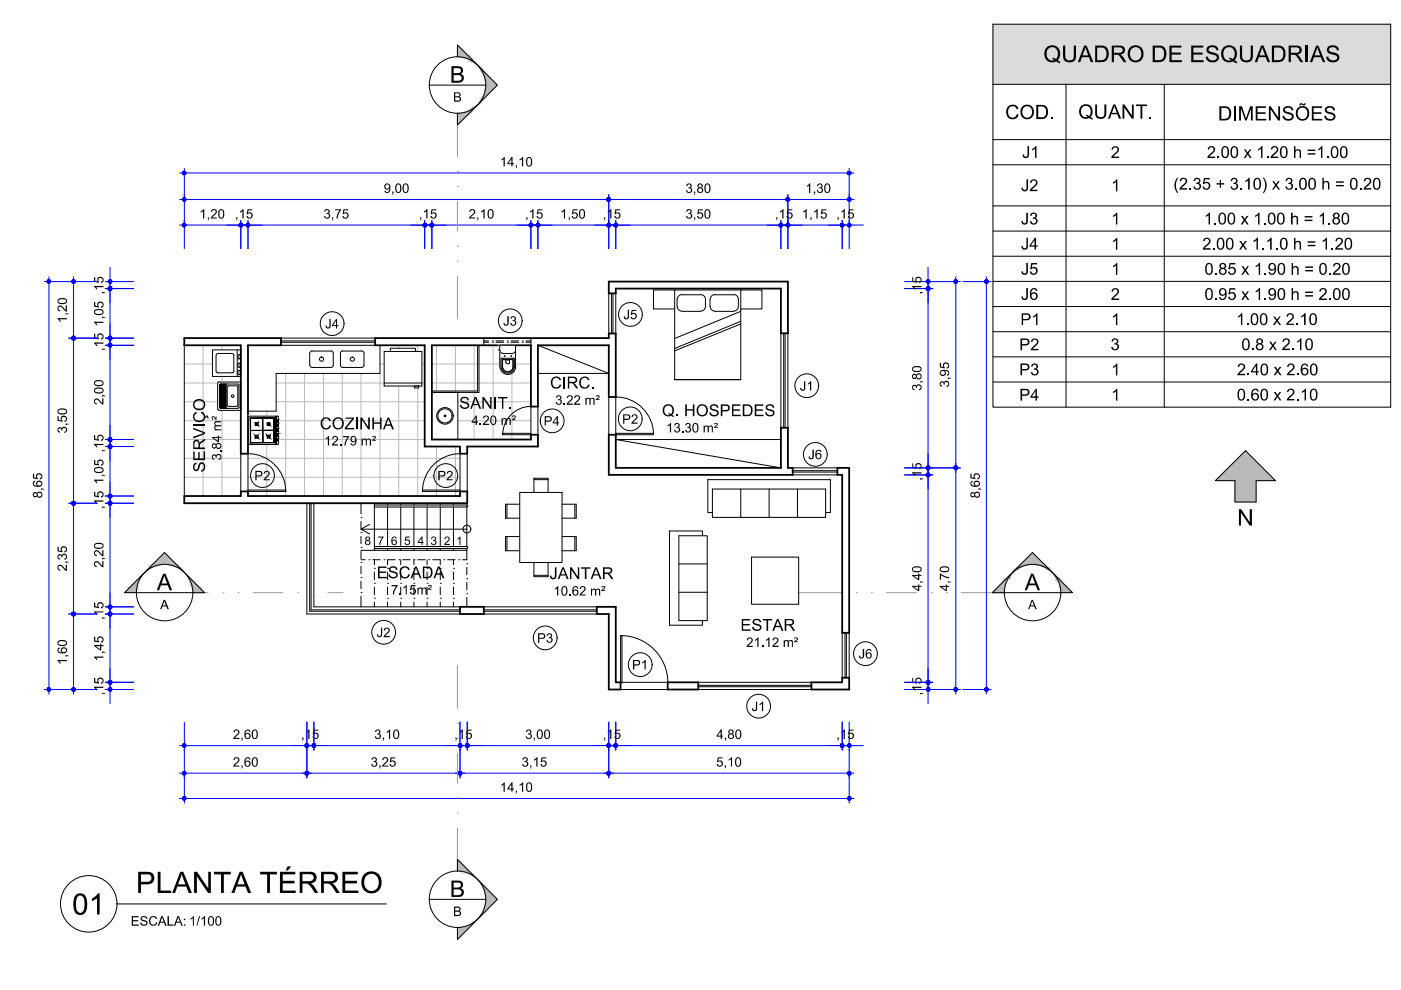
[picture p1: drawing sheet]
<svg xmlns="http://www.w3.org/2000/svg" width="297mm" height="210mm" viewBox="0 0 297 210" stroke-linecap="round" stroke-linejoin="round" font-family="sans-serif">
<defs><g id="words">
<g font-size="6.3">
<text x="28.8" y="189.3">PLANTA TÉRREO</text>
<text x="15.3" y="193.9">01</text>
</g>
<g font-size="4.9">
<text x="95.3" y="17.5">B</text>
<text x="221.2" y="13.2">QUADRO DE ESQUADRIAS</text>
<text x="262.3" y="111.4">N</text>
<text x="33.2" y="125.2">A</text>
<text x="217.3" y="125.2">A</text>
<text x="95.3" y="190.2">B</text>
</g>
<g font-size="4.2">
<text x="213.1" y="25.2">COD.</text>
<text x="228.6" y="25.2">QUANT.</text>
<text x="258.2" y="25.5">DIMENSÕES</text>
</g>
<g font-size="3.5">
<text x="216.7" y="33.5">J1</text>
<text x="235.5" y="33.5">2</text>
<text x="255.9" y="33.5">2.00 x 1.20 h =1.00</text>
<text x="216.5" y="40.5">J2</text>
<text x="235.6" y="40.6">1</text>
<text x="248.8" y="40.2">(2.35 + 3.10) x 3.00 h = 0.20</text>
<text x="216.5" y="47.6">J3</text>
<text x="235.6" y="47.6">1</text>
<text x="255.3" y="47.6">1.00 x 1.00 h = 1.80</text>
<text x="216.5" y="52.9">J4</text>
<text x="235.6" y="52.9">1</text>
<text x="254.9" y="52.9">2.00 x 1.1.0 h = 1.20</text>
<text x="216.5" y="58.2">J5</text>
<text x="235.6" y="58.3">1</text>
<text x="255.4" y="58.3">0.85 x 1.90 h = 0.20</text>
<text x="216.5" y="63.6">J6</text>
<text x="235.5" y="63.6">2</text>
<text x="255.4" y="63.6">0.95 x 1.90 h = 2.00</text>
<text x="216.3" y="68.9">P1</text>
<text x="235.6" y="68.9">1</text>
<text x="262.1" y="68.9">1.00 x 2.10</text>
<text x="216.1" y="74.3">P2</text>
<text x="235.5" y="74.2">3</text>
<text x="263.2" y="74.2">0.8 x 2.10</text>
<text x="116.6" y="82.4">CIRC.</text>
<text x="216.1" y="79.6">P3</text>
<text x="235.6" y="79.6">1</text>
<text x="262.3" y="79.6">2.40 x 2.60</text>
<text x="97.4" y="86.7">SANIT.</text>
<text x="140.3" y="88.2">Q. HOSPEDES</text>
<text x="216.1" y="84.9">P4</text>
<text x="235.6" y="84.9">1</text>
<text x="262.2" y="84.9">0.60 x 2.10</text>
<text x="67.8" y="91">COZINHA</text>
<text x="43.5" y="100.2" transform="rotate(-90 43.5 100.2)">SERVIÇO</text>
<text x="79.9" y="122.6">ESCADA</text>
<text x="116.5" y="122.8">JANTAR</text>
<text x="157" y="133.7">ESTAR</text>
</g>
<g font-size="2.8">
<text x="96.1" y="21.6">B</text>
<text x="106" y="35.3">14,10</text>
<text x="81.4" y="40.9">9,00</text>
<text x="145.3" y="40.9">3,80</text>
<text x="170.7" y="40.9">1,30</text>
<text x="42.2" y="46.3">1,20</text>
<text x="49.8" y="46.3">,15</text>
<text x="68.6" y="46.3">3,75</text>
<text x="88.8" y="46.3">,15</text>
<text x="99.4" y="46.3">2,10</text>
<text x="111.3" y="46.3">,15</text>
<text x="118.7" y="46.3">1,50</text>
<text x="127.8" y="46.3">,15</text>
<text x="145.3" y="46.3">3,50</text>
<text x="164.3" y="46.3">,15</text>
<text x="170" y="46.3">1,15 ,15</text>
<text x="195.4" y="62.5" transform="rotate(-90 195.4 62.5)">,15</text>
<text x="14.2" y="68.5" transform="rotate(-90 14.2 68.5)">1,20</text>
<text x="21.9" y="69.3" transform="rotate(-90 21.9 69.3)">1,05 ,15</text>
<text x="68.9" y="69.7">J4</text>
<text x="106.7" y="69">J3</text>
<text x="132.2" y="67.7">J5</text>
<text x="21.9" y="74.4" transform="rotate(-90 21.9 74.4)">,15</text>
<text x="169.5" y="82.8">J1</text>
<text x="195.4" y="82.9" transform="rotate(-90 195.4 82.9)">3,80</text>
<text x="201.3" y="82.2" transform="rotate(-90 201.3 82.2)">3,95</text>
<text x="21.9" y="85.9" transform="rotate(-90 21.9 85.9)">2,00</text>
<text x="117.7" y="85.8">3.22 m²</text>
<text x="131.9" y="89.8">P2</text>
<text x="14.2" y="91.9" transform="rotate(-90 14.2 91.9)">3,50</text>
<text x="68.7" y="94.5">12.79 m²</text>
<text x="99.9" y="90.1">4.20</text>
<text x="106.1" y="90.1">m²</text>
<text x="115.3" y="90.2">P4</text>
<text x="141.2" y="91.7">13.30 m²</text>
<text x="46.9" y="97.6" transform="rotate(-90 46.9 97.6)">3.84 m²</text>
<text x="53.9" y="101.8">P2</text>
<text x="92.7" y="101.8">P2</text>
<text x="171.4" y="97.3">J6</text>
<text x="195.4" y="102" transform="rotate(-90 195.4 102)">,15</text>
<text x="9" y="105.7" transform="rotate(-90 9 105.7)">8,65</text>
<text x="21.9" y="107.9" transform="rotate(-90 21.9 107.9)">,15</text>
<text x="21.9" y="102.8" transform="rotate(-90 21.9 102.8)">1,05 ,15</text>
<text x="207.7" y="105.7" transform="rotate(-90 207.7 105.7)">8,65</text>
<text x="14.2" y="121.1" transform="rotate(-90 14.2 121.1)">2,35</text>
<text x="21.9" y="120.4" transform="rotate(-90 21.9 120.4)">2,20</text>
<text x="195.4" y="125.4" transform="rotate(-90 195.4 125.4)">4,40</text>
<text x="201.3" y="125.4" transform="rotate(-90 201.3 125.4)">4,70</text>
<text x="21.9" y="131.4" transform="rotate(-90 21.9 131.4)">,15</text>
<text x="34" y="129.2">A</text>
<text x="82.9" y="126">7.15m²</text>
<text x="117.3" y="126.3">10.62 m²</text>
<text x="218" y="129.2">A</text>
<text x="79.8" y="135.1">J2</text>
<text x="113.9" y="136.3">P3</text>
<text x="158.2" y="137.2">21.12 m²</text>
<text x="14.2" y="141" transform="rotate(-90 14.2 141)">1,60</text>
<text x="21.9" y="140.3" transform="rotate(-90 21.9 140.3)">1,45</text>
<text x="134" y="141.9">P1</text>
<text x="182" y="139.6">J6</text>
<text x="21.9" y="147.4" transform="rotate(-90 21.9 147.4)">,15</text>
<text x="195.4" y="147.4" transform="rotate(-90 195.4 147.4)">,15</text>
<text x="159.3" y="150.8">J1</text>
<text x="49.4" y="156.7">2,60</text>
<text x="63.8" y="156.7">,15</text>
<text x="79.3" y="156.7">3,10</text>
<text x="111.3" y="156.7">3,00</text>
<text x="127.8" y="156.7">,15</text>
<text x="151.9" y="156.7">4,80</text>
<text x="177.3" y="156.7">,15</text>
<text x="49.4" y="162.5">2,60</text>
<text x="78.6" y="162.5">3,25</text>
<text x="106" y="167.9">14,10</text>
<text x="110.6" y="162.5">3,15</text>
<text x="151.8" y="162.5">5,10</text>
<text x="27.7" y="196.3">ESCALA: 1/100</text>
<text x="96.1" y="194.2">B</text>
</g>
<text font-size="2.8" fill="#989898" x="96.3" y="156.7">,15</text>
<g font-size="2.5">
<text x="77.3" y="115.5">8</text>
<text x="80.1" y="115.5">7</text>
<text x="82.9" y="115.5">6</text>
<text x="85.6" y="115.5">5</text>
<text x="88.5" y="115.5">4</text>
<text x="91.3" y="115.5">3</text>
<text x="94.1" y="115.5">2</text>
<text x="96.7" y="115.5">1</text>
</g>
</g></defs>
<!-- layer: SIMB_LCT -->
<g fill="none" stroke="#989898" stroke-width=".21">
<path d="M97 36.3h.1M97 39.5h.1M97 24v9.2M97 52.2h.1M97 55.4h.1M97 42.7v6.3M97 58.6v9.1M40.9 125.7h3.2M47.3 125.7h.1M50.5 125.7h.1M53.6 125.7h6.4M63.2 125.7h.1"/>
<path d="M66.3 125.7h.1M69.5 125.7h3.2M169.2 125.7h9.2M181.6 125.7h.1M184.7 125.7h.1M187.9 125.7h6.4M197.4 125.7h.1M203.8 125.7h9.1M97 153.3h.1M97 141.1v9.1M97 159.7v6.3M97 172.4h.1"/>
<path d="M97 169.2h.1M97 175.6v9.1"/>
</g>
<!-- layer: SIMB_PREENCHIMENTO -->
<g fill="#bababa" stroke="#bababa" stroke-width=".21">
<path d="M223.2 121.5l.1 .1z"/>
<path d="M223.4 121.7l.1 .1z"/>
<path d="M223.6 121.9l.1 .1z"/>
<path d="M223.8 122.1l.1 .1z"/>
<path d="M214.5 121.6v-.1z"/>
<path d="M214.4 121.7l.1-.1z"/>
<path d="M216.4 119.6l2.5-2.4 2.5 2.4z"/>
<path d="M222.3 120.7h.2z"/>
<path d="M222.4 120.8l.1 .1z"/>
<path d="M215.1 121h.1z"/>
<path d="M222.7 121l.1 .1z"/>
<path d="M223 121.3h.1z"/>
<path d="M214.8 121.3l.1-.1z"/>
<path d="M30.3 121.8l.3-.3z"/>
<path d="M39.2 121.5l.3 .3z"/>
<path d="M34.9 117.2l2.5 2.4h-5z"/>
<path d="M31 121.1l-.3 .2z"/>
<path d="M38.8 121.1l.2 .2z"/>
<path d="M101 13.6l.1 .1z"/>
<path d="M101 13.5v.1z"/>
<path d="M100.9 13.5l.1 .1z"/>
<path d="M100.7 13.3h.1z"/>
<path d="M100.5 13v.1z"/>
<path d="M101 22.5l.1-.1z"/>
<path d="M101 22.5l-.1 .1z"/>
<path d="M100.7 22.7l-.1 .2z"/>
<path d="M103 15.6l2.5 2.4-2.5 2.5z"/>
<path d="M101.9 14.4v.2z"/>
<path d="M101.8 14.5l.1 .1z"/>
<path d="M101.6 14.2l.1 .1z"/>
<path d="M101.3 13.9l.1 .1z"/>
<path d="M101.4 22.1l-.1 .1z"/>
<path d="M100.5 195.5l.6-.5z"/>
<path d="M100.5 185.8l.6 .6z"/>
<path d="M103 188.2l2.5 2.5-2.5 2.5z"/>
<path d="M101.9 194.2l-.6 .6z"/>
<path d="M101.9 187.1l.4 .4v.4z"/>
<path d="M257.7 101.9l6.4-6.3 6.3 6.3z"/>
<path d="M223.3 121.6l.1 .1zM223.3 121.6l.1 .1z"/>
<path d="M223.4 121.8h.1zM223.5 121.8h.1z"/>
<path d="M223.5 121.8l.1 .1zM223.6 121.8v.1z"/>
<path d="M223.6 122l.1 .1zM223.7 122l.1 .1z"/>
<path d="M223.8 122.2h.1zM223.9 122.2l.1 .1z"/>
<path d="M223.9 122.3h.1zM224 122.3l-.1 .1h.2z"/>
<path d="M223.9 122.4h.2l-.1 .1zM224.1 122.4l-.1 .1h.2z"/>
<path d="M224 122.5h.2zM224 122.6h.3z"/>
<path d="M224 122.6h.3zM224.1 122.7h.3z"/>
<path d="M224.1 122.7h.3zM224.2 122.7h.3z"/>
<path d="M224.2 122.7h.3l-.3 .2zM224.2 122.9h.4l-.1-.2z"/>
<path d="M224.2 122.9h.4zM224.2 123h.5z"/>
<path d="M224.2 123h.5l-.4 .1zM224.3 123.1h.5l-.1-.1z"/>
<path d="M224.3 123.1h.5zM224.4 123.2h.5z"/>
<path d="M224.4 123.2h.5zM224.4 123.2h.6z"/>
<path d="M224.4 123.2h.6l-.5 .2zM224.5 123.4h.6l-.1-.2z"/>
<path d="M224.5 123.4h.6zM224.5 123.5h.7z"/>
<path d="M224.5 123.5h.7l-.7 .1zM224.5 123.6h.8l-.1-.1z"/>
<path d="M224.5 123.6h.8zM224.6 123.7h.8z"/>
<path d="M224.6 123.7h.8l-.8 .1zM224.6 123.8h.9l-.1-.1z"/>
<path d="M224.6 123.8h.9zM224.6 123.9h1z"/>
<path d="M224.6 123.9h1l-.9 .1zM224.7 124h1l-.1-.1z"/>
<path d="M224.7 124h1zM224.7 124.1h1.1z"/>
<path d="M224.7 124.1h1.1l-1.1 .1zM224.7 124.2h1.2l-.1-.1z"/>
<path d="M224.7 124.2h1.2zM224.7 124.3h1.4z"/>
<path d="M224.7 124.3h1.4l-1.4 .1zM224.7 124.4h1.4v-.1z"/>
<path d="M224.7 124.4h1.4l-1.3 .2zM224.8 124.6h1.5l-.2-.2z"/>
<path d="M224.8 124.6h1.5zM224.8 124.6h1.6z"/>
<path d="M224.8 124.6h1.6l-1.6 .2zM224.8 124.8h1.7l-.1-.2z"/>
<path d="M224.8 124.8h1.7zM224.8 124.9h1.8z"/>
<path d="M224.8 124.9h1.8l-1.7 .1zM224.9 125h1.8l-.1-.1z"/>
<path d="M224.9 125h1.8l-1.8 .1zM224.9 125.1h1.9l-.1-.1z"/>
<path d="M224.9 125.1h1.9zM224.9 125.2h2z"/>
<path d="M224.9 125.2h2l-2 .1zM224.9 125.3h2.1l-.1-.1z"/>
<path d="M224.9 125.3h2.1l-2.1 .1zM224.9 125.4h2.3l-.2-.1z"/>
<path d="M224.9 125.4h2.3zM224.9 125.5h2.3z"/>
<path d="M224.9 125.5h2.3l-2.3 .2zM224.9 125.7h2.5l-.2-.2z"/>
<path d="M214.4 121.7l-.1 .1zM214.3 121.8l.1-.1z"/>
<path d="M214.2 121.8h.1zM214.2 121.8h.1z"/>
<path d="M214.2 121.8l-.1 .1zM214.1 121.9l.1-.1z"/>
<path d="M214.1 121.9l-.1 .1zM214 122l.2-.1z"/>
<path d="M214 122v.1zM214 122.1l.1-.1z"/>
<path d="M214 122.1l-.1 .1zM213.9 122.2l.1-.1z"/>
<path d="M213.9 122.2h.1l-.2 .1zM213.8 122.3l.2-.1z"/>
<path d="M213.8 122.3h.1l-.2 .1zM213.7 122.4l.2-.1z"/>
<path d="M213.7 122.4h.2l-.3 .1zM213.6 122.5l.3-.1z"/>
<path d="M213.5 122.6l.3-.1zM213.5 122.6l.3-.1z"/>
<path d="M213.5 122.6h.2l-.3 .1zM213.4 122.7l.3-.1z"/>
<path d="M213.4 122.7h.3h-.4zM213.3 122.7h.4z"/>
<path d="M213.3 122.7h.4l-.5 .2zM213.2 122.9l.5-.2z"/>
<path d="M213.2 122.9h.4l-.5 .1zM213.1 123l.5-.1z"/>
<path d="M213.1 123h.4l-.5 .1zM213 123.1h.5v-.1z"/>
<path d="M212.9 123.2l.6-.1zM212.9 123.2l.6-.1z"/>
<path d="M212.9 123.2h.5h-.6zM212.8 123.2h.6z"/>
<path d="M212.8 123.2h.6l-.7 .2zM212.7 123.4h.7v-.2z"/>
<path d="M212.7 123.4h.7l-.8 .1zM212.6 123.5l.8-.1z"/>
<path d="M212.6 123.5h.7l-.8 .1zM212.5 123.6h.8v-.1z"/>
<path d="M212.5 123.6h.8l-.9 .1zM212.4 123.7l.9-.1z"/>
<path d="M212.4 123.7h.8l-.9 .1zM212.3 123.8h.9v-.1z"/>
<path d="M212.3 123.8h.9l-1 .1zM212.2 123.9l1-.1z"/>
<path d="M212.2 123.9h.9l-1.1 .1zM212 124h1.1v-.1z"/>
<path d="M212 124h1.1l-1.1 .1zM212 124.1l1.1-.1z"/>
<path d="M212 124.1h1.1l-1.3 .1zM211.8 124.2h1.3v-.1z"/>
<path d="M211.8 124.2h1.3l-1.3 .1zM211.8 124.3l1.3-.1z"/>
<path d="M211.8 124.3h1.3l-1.5 .1zM211.6 124.4h1.4l.1-.1z"/>
<path d="M211.6 124.4h1.4l-1.5 .2zM211.5 124.6h1.5v-.2z"/>
<path d="M211.4 124.6h1.6zM211.4 124.6h1.6z"/>
<path d="M211.4 124.6h1.6l-1.7 .2zM211.3 124.8h1.7v-.2z"/>
<path d="M211.3 124.8h1.7l-1.8 .1zM211.2 124.9l1.8-.1z"/>
<path d="M211.2 124.9h1.7l-1.8 .1zM211.1 125h1.8v-.1z"/>
<path d="M211.1 125h1.8l-1.9 .1zM211 125.1h1.9v-.1z"/>
<path d="M210.9 125.2l2-.1zM210.9 125.2l2-.1z"/>
<path d="M210.9 125.2h2l-2.2 .1zM210.7 125.3h2.2v-.1z"/>
<path d="M210.7 125.3h2.2l-2.2 .1zM210.7 125.4h2.2v-.1z"/>
<path d="M210.5 125.5l2.4-.1zM210.5 125.5l2.4-.1z"/>
<path d="M210.5 125.5h2.4l-2.5 .2zM210.4 125.7h2.5v-.2z"/>
<path d="M216.4 119.6h2.4zM216.4 119.6h2.4z"/>
<path d="M219.1 119.6h2.3zM218.9 119.6h2.5z"/>
<path d="M216.4 119.6h2.3zM216.4 119.6h2.3z"/>
<path d="M219.1 119.6h2.3zM219.2 119.6h2.2z"/>
<path d="M216.4 119.6h2.2zM216.4 119.6h2.2z"/>
<path d="M219.3 119.6h2.1zM219.2 119.6h2.2z"/>
<path d="M216.4 119.6h2.1zM216.4 119.7l2.1-.1z"/>
<path d="M219.3 119.6h2.1zM219.4 119.7l2-.1z"/>
<path d="M216.4 119.7h2zM216.4 119.7h2z"/>
<path d="M219.5 119.7h1.9zM219.4 119.7h2z"/>
<path d="M216.4 119.7h1.9zM216.4 119.7h1.9z"/>
<path d="M219.6 119.7h1.8zM219.5 119.7h1.9z"/>
<path d="M216.4 119.7h1.7zM216.4 119.7h1.7z"/>
<path d="M219.6 119.7h1.8zM219.8 119.7h1.6z"/>
<path d="M216.3 119.7h1.8zM216.3 119.7h1.8z"/>
<path d="M219.8 119.7h1.6zM219.8 119.7h1.6z"/>
<path d="M216.3 119.7h1.6zM216.3 119.7h1.6z"/>
<path d="M219.8 119.7h1.6zM220 119.7h1.5z"/>
<path d="M216.3 119.7h1.5zM216.3 119.8l1.5-.1z"/>
<path d="M220 119.7h1.5zM220.1 119.8l1.4-.1z"/>
<path d="M216.3 119.8h1.4zM216.3 119.8h1.4z"/>
<path d="M220.1 119.8h1.4zM220.2 119.8h1.3z"/>
<path d="M216.3 119.8h1.3zM216.2 119.8h1.4z"/>
<path d="M220.2 119.8h1.3zM220.3 119.8h1.2z"/>
<path d="M216.2 119.8h1.3zM216.2 119.9l1.3-.1z"/>
<path d="M220.3 119.8h1.2zM220.4 119.9h1.2z"/>
<path d="M216.2 119.9h1.2zM216.2 119.9h1.2z"/>
<path d="M220.4 119.9h1.2zM220.5 119.9h1.1z"/>
<path d="M216.2 119.9h1.1zM216.2 119.9h1.1z"/>
<path d="M220.5 119.9h1.1zM220.6 119.9h1z"/>
<path d="M215.6 120.5h.2zM215.5 120.6l.3-.1z"/>
<path d="M222 120.5h.2zM222.1 120.6h.2z"/>
<path d="M215.4 120.6h.3zM215.4 120.6h.3z"/>
<path d="M222.1 120.6h.2zM222.2 120.6h.1z"/>
<path d="M215.4 120.6h.2zM215.4 120.7l.2-.1z"/>
<path d="M222.2 120.6h.1zM222.2 120.7h.2z"/>
<path d="M215.4 120.7h.1h-.2zM215.3 120.7h.2z"/>
<path d="M222.2 120.7h.2zM222.4 120.7h-.1z"/>
<path d="M215.3 120.7h.1zM215.3 120.8l.1-.1z"/>
<path d="M215.3 120.8l-.1 .1zM215.2 120.9l.1-.1z"/>
<path d="M215.2 120.9l-.1 .1zM215.1 121l.2-.1z"/>
<path d="M222.5 120.9l.1 .1zM222.6 120.9l.1 .1z"/>
<path d="M215.1 121l-.1 .1zM215 121.1l.1-.1z"/>
<path d="M215 121.1l-.1 .1zM214.9 121.2l.1-.1z"/>
<path d="M222.8 121.1l.1 .1zM222.8 121.1l.1 .1z"/>
<path d="M222.9 121.2l.1 .1zM222.9 121.2l.1 .1z"/>
<path d="M30.3 121.8l-.2 .2zM30.3 121.8l-.3 .2z"/>
<path d="M30 122l-.1 .3zM30 122l-.1 .3h-.2z"/>
<path d="M29.7 122.3v.3l.2-.3zM29.7 122.3v.3h-.3z"/>
<path d="M29.4 122.6l.1 .4 .2-.4zM29.4 122.6l.1 .4h-.4z"/>
<path d="M29.1 123l.3 .2 .1-.2zM28.8 123.2l.3-.2 .3 .2z"/>
<path d="M28.8 123.2l.5 .4 .1-.4zM28.8 123.2l.5 .4h-.9z"/>
<path d="M28.4 123.6l.7 .3 .2-.3zM28.4 123.6l.7 .3h-.9z"/>
<path d="M28.2 123.9l.8 .4 .1-.4zM28.2 123.9l.8 .4h-1.2z"/>
<path d="M27.8 124.3l1.2 .3v-.3zM27.4 124.6l.4-.3 1.2 .3z"/>
<path d="M27.4 124.6l1.5 .3 .1-.3zM27.4 124.6l1.5 .3h-1.8z"/>
<path d="M27.1 124.9l1.8 .4v-.4zM27.1 124.9l1.8 .4h-2.1z"/>
<path d="M26.8 125.3l2.1 .4v-.4zM26.8 125.3l2.1 .4h-2.5z"/>
<path d="M39.5 121.8l.3 .2zM39.5 121.8l.3 .2z"/>
<path d="M39.7 122l.3 .3zM39.7 122l.3 .3z"/>
<path d="M39.9 122.3l.4 .3zM39.9 122.3l.4 .3h-.3z"/>
<path d="M40 122.6l.6 .4-.3-.4zM40 122.6l.6 .4h-.4z"/>
<path d="M40.2 123l.8 .2-.4-.2zM40.2 123l.8 .2h-.6z"/>
<path d="M40.4 123.2l.9 .4-.3-.4zM40.4 123.2l.9 .4h-.8z"/>
<path d="M40.5 123.6l1.1 .3-.3-.3zM40.5 123.6l1.1 .3h-1z"/>
<path d="M40.6 123.9l1.4 .4-.4-.4zM40.6 123.9l1.4 .4h-1.3z"/>
<path d="M40.7 124.3l1.6 .3-.3-.3zM40.7 124.3l1.6 .3h-1.5z"/>
<path d="M40.8 124.6l1.9 .3-.4-.3zM40.8 124.6l1.9 .3h-1.8z"/>
<path d="M40.9 124.9l2.1 .4-.3-.4zM40.9 124.9l2.1 .4h-2.1z"/>
<path d="M40.9 125.3l2.4 .4-.3-.4zM40.9 125.3l2.4 .4h-2.4z"/>
<path d="M35.1 119.6l2.3 .1zM35.1 119.6l2.3 .1z"/>
<path d="M32.4 119.6h2.3zM32.4 119.6l1.9 .1z"/>
<path d="M35.4 119.7h2zM35.4 119.7h2z"/>
<path d="M32.4 119.7h1.9zM32.4 119.7h1.6z"/>
<path d="M35.8 119.7l1.7 .1zM35.8 119.7l1.7 .1z"/>
<path d="M32.3 119.7h1.7zM32.3 119.8h1.3z"/>
<path d="M36.2 119.8l1.4 .1zM36.2 119.8l1.4 .1z"/>
<path d="M32.3 119.8h1.3zM32.3 119.8l.9 .1h-1z"/>
<path d="M36.5 119.9l1.2 .1-.1-.1zM36.5 119.9l1.2 .1z"/>
<path d="M32.2 119.9l.7 .1 .3-.1zM32 120l.2-.1 .7 .1z"/>
<path d="M37.8 120.5l.6 .1zM37.8 120.5l.6 .1z"/>
<path d="M31.6 120.5v.1l.3-.1zM31.4 120.6l.2-.1z"/>
<path d="M38.2 120.6l.4 .2zM38.2 120.6l.4 .2z"/>
<path d="M31.4 120.6l-.1 .2 .3-.2zM31.4 120.6l-.2 .2z"/>
<path d="M38.5 120.8l.3 .3zM38.5 120.8l.3 .3z"/>
<path d="M31.2 120.8l-.2 .3zM31.2 120.8l-.2 .3z"/>
<path d="M100.8 13.4l.1 .1zM100.8 13.3l.1 .2z"/>
<path d="M100.6 13.3h.1zM100.6 13.2l.1 .1z"/>
<path d="M100.5 13.2l.1 .1zM100.5 13.1l.1 .1z"/>
<path d="M100.4 13.1h.1zM100.4 12.9v.2z"/>
<path d="M100.2 13l.2-.1zM100.2 12.8l.2 .1-.2 .1z"/>
<path d="M100.2 12.8v.2zM100.2 12.7v.3z"/>
<path d="M100.2 12.7v.3zM100.1 12.6v.3z"/>
<path d="M100.1 12.6v.3zM100 12.5v.3z"/>
<path d="M99.8 12.3v.4zM99.7 12.2v.5z"/>
<path d="M99.7 12.2l-.1 .4 .1 .1zM99.6 12.2h.1l-.1 .4z"/>
<path d="M99.6 12.2v.4zM99.5 12v.6z"/>
<path d="M99.5 12l-.1 .5 .1 .1zM99.4 12h.1l-.1 .5z"/>
<path d="M99.4 12v.5zM99.3 11.8v.7z"/>
<path d="M99.3 11.8v.7zM99.2 11.7v.8z"/>
<path d="M99.2 11.7l-.1 .7 .1 .1zM99.1 11.6l.1 .1-.1 .7z"/>
<path d="M99.1 11.6v.8zM99 11.5v.9z"/>
<path d="M99 11.5l-.2 .8 .2 .1zM98.8 11.4l.2 .1-.2 .8z"/>
<path d="M98.8 11.4v.9zM98.8 11.3v1z"/>
<path d="M98.8 11.3l-.2 .9 .2 .1zM98.6 11.2l.2 .1-.2 .9z"/>
<path d="M98.6 11.2l-.1 1h.1zM98.5 11.1l.1 .1-.1 1z"/>
<path d="M98.5 11.1v1.1zM98.4 11v1.2z"/>
<path d="M98.4 11l-.1 1.2h.1zM98.3 10.9l.1 .1-.1 1.2z"/>
<path d="M98.3 10.9v1.3zM98.2 10.8v1.4z"/>
<path d="M98.2 10.8l-.1 1.3 .1 .1zM98.1 10.7l.1 .1-.1 1.3z"/>
<path d="M98.1 10.7l-.1 1.4zM98 10.6v1.5z"/>
<path d="M98 10.6l-.1 1.5h.1zM97.9 10.4l.1 .2-.1 1.5z"/>
<path d="M97.9 10.4l-.2 1.7h.2zM97.7 10.3l.2 .1-.2 1.7z"/>
<path d="M97.7 10.3v1.8zM97.7 10.2v1.9z"/>
<path d="M97.7 10.2l-.2 1.9h.2zM97.5 10.1l.2 .1-.2 1.9z"/>
<path d="M97.5 10.1l-.1 1.9 .1 .1zM97.4 10l.1 .1-.1 1.9z"/>
<path d="M97.4 10l-.1 2zM97.3 9.9v2.1z"/>
<path d="M97.3 9.9l-.1 2.1h.1zM97.2 9.8l.1 .1-.1 2.1z"/>
<path d="M97.2 9.8l-.1 2.2zM97.1 9.7v2.3z"/>
<path d="M97.1 9.7l-.1 2.3h.1zM97 9.5l.1 .2-.1 2.3z"/>
<path d="M100.9 22.6l-.1 .1zM100.9 22.6l-.1 .1z"/>
<path d="M100.8 22.7l-.1 .1zM100.7 22.7h.1z"/>
<path d="M100.6 22.8l-.1 .2zM100.5 22.9l.1-.1z"/>
<path d="M100.5 22.9v.1zM100.5 22.9v.1z"/>
<path d="M100.5 22.9l-.1 .2zM100.5 22.9l-.1 .2z"/>
<path d="M100.4 23l-.2 .3zM100.2 23h.2l-.2 .3z"/>
<path d="M100.2 23v.3zM100.2 23v.3z"/>
<path d="M100.2 23.1l-.1 .3zM100.1 23.2v.2z"/>
<path d="M100.1 23.2l-.1 .3zM100.1 23.2l-.1 .3z"/>
<path d="M100 23.3l-.1 .3zM99.9 23.3h.1l-.1 .3z"/>
<path d="M99.9 23.3l-.1 .4zM99.8 23.3v.4z"/>
<path d="M99.8 23.3l-.1 .5zM99.7 23.4v.4z"/>
<path d="M99.7 23.4l-.1 .5zM99.6 23.4h.1l-.1 .5z"/>
<path d="M99.6 23.4l-.1 .6zM99.5 23.5l.1-.1-.1 .6z"/>
<path d="M99.5 23.5l-.1 .6zM99.4 23.6l.1-.1-.1 .6z"/>
<path d="M99.4 23.6l-.1 .6zM99.3 23.6v.6z"/>
<path d="M99.3 23.6l-.1 .7zM99.2 23.6v.7z"/>
<path d="M99.2 23.6l-.1 .8zM99.1 23.7l.1-.1-.1 .8z"/>
<path d="M99.1 23.7l-.1 .8zM99 23.7v.8z"/>
<path d="M99 23.7l-.2 1 .2-.2zM98.8 23.7h.2l-.2 1z"/>
<path d="M98.8 23.7v1zM98.8 23.8v.9z"/>
<path d="M98.8 23.8l-.2 1.1 .2-.2zM98.6 23.8h.2l-.2 1.1z"/>
<path d="M98.6 23.8l-.1 1.1h.1zM98.5 23.8h.1l-.1 1.1z"/>
<path d="M98.5 23.8l-.1 1.3zM98.4 23.8v1.3z"/>
<path d="M98.4 23.8l-.1 1.4 .1-.1zM98.3 23.9l.1-.1-.1 1.4z"/>
<path d="M98.3 23.9l-.1 1.4zM98.2 23.9v1.4z"/>
<path d="M98.2 23.9l-.1 1.5 .1-.1zM98.1 23.9h.1l-.1 1.5z"/>
<path d="M98.1 23.9l-.1 1.6zM98 23.9v1.6z"/>
<path d="M98 23.9l-.1 1.7 .1-.1zM97.9 24l.1-.1-.1 1.7z"/>
<path d="M97.9 24l-.2 1.8 .2-.2zM97.7 24h.2l-.2 1.8z"/>
<path d="M97.7 24v1.8zM97.7 24v1.8z"/>
<path d="M97.7 24l-.2 2 .2-.2zM97.5 24h.2l-.2 2z"/>
<path d="M97.5 24l-.1 2.1 .1-.1zM97.4 24h.1l-.1 2.1z"/>
<path d="M97.4 24l-.1 2.2zM97.3 24v2.2z"/>
<path d="M97.3 24l-.1 2.3 .1-.1zM97.2 24h.1l-.1 2.3z"/>
<path d="M97.2 24l-.1 2.4zM97.1 24v2.4z"/>
<path d="M97.1 24l-.1 2.5 .1-.1zM97 24h.1l-.1 2.5z"/>
<path d="M103 18.1v2.4zM103 18.1v2.4z"/>
<path d="M103 15.6v2.3zM103 15.6v2.4z"/>
<path d="M103 18.2v2.3zM103 18.2v2.3z"/>
<path d="M103 15.6v2.3zM103 15.6v2.2z"/>
<path d="M103 18.3v2.2zM103 18.3v2.2z"/>
<path d="M103 15.6v2zM103 15.6v2.2z"/>
<path d="M103 18.4v2.1zM103 18.4v2.1z"/>
<path d="M103 15.6v1.9zM103 15.6v2z"/>
<path d="M103 18.6v1.9zM103 18.6v1.9z"/>
<path d="M103 15.6v1.9zM103 15.5v1.9z"/>
<path d="M103 18.6v1.9zM103 18.6v1.9z"/>
<path d="M103 15.5v1.8zM103 15.5v1.9z"/>
<path d="M103 18.8l-.1 1.8zM103 18.8l-.1 1.8z"/>
<path d="M103 15.5v1.8zM102.9 15.5v1.7z"/>
<path d="M102.9 18.9v1.7zM102.9 18.9v1.7z"/>
<path d="M102.9 15.5v1.7zM102.9 15.5v1.6z"/>
<path d="M102.9 19v1.6zM102.9 19v1.6z"/>
<path d="M102.9 15.5v1.6zM102.9 15.5v1.4z"/>
<path d="M102.9 19.1v1.5zM102.9 19.1v1.5z"/>
<path d="M102.9 15.5v1.4zM102.9 15.4v1.5z"/>
<path d="M102.9 19.2l-.1 1.5zM102.9 19.2l-.1 1.5z"/>
<path d="M102.9 15.4v1.5zM102.8 15.4v1.3z"/>
<path d="M102.8 19.3v1.4zM102.8 19.3v1.4z"/>
<path d="M102.8 15.4v1.3zM102.8 15.4v1.3z"/>
<path d="M102.8 19.4v1.3zM102.8 19.4v1.3z"/>
<path d="M102.8 15.4v1.3zM102.8 15.3v1.2z"/>
<path d="M102.8 19.5l-.1 1.3zM102.8 19.5l-.1 1.3z"/>
<path d="M102.8 15.3v1.2zM102.7 15.3v1.1z"/>
<path d="M102.7 19.7v1.1zM102.7 19.7v1.1z"/>
<path d="M102.7 15.3v1.1zM102.7 15.3v1z"/>
<path d="M102.7 19.8v1zM102.7 19.8v1z"/>
<path d="M102.7 15.3v1zM102.7 15.3v.9z"/>
<path d="M102.7 19.9v.9zM102.7 19.9v.9z"/>
<path d="M102.7 15.3v.9zM102.7 15.2v.9z"/>
<path d="M102.7 20l-.1 .9zM102.7 20l-.1 .9z"/>
<path d="M102.7 15.2v.9zM102.6 15.2v.8z"/>
<path d="M102.6 20.1v.8zM102.6 20.1v.8z"/>
<path d="M102.6 15.2v.8zM102.6 15.2v.7z"/>
<path d="M102.6 20.2l-.1 .8zM102.6 20.2l-.1 .8z"/>
<path d="M102.6 15.2v.7zM102.5 15.1v.7z"/>
<path d="M102.5 20.3v.7zM102.5 20.3v.7z"/>
<path d="M102.5 15.1v.7zM102.5 15.1v.6z"/>
<path d="M102.5 20.4l-.1 .7zM102.5 20.4l-.1 .7z"/>
<path d="M102.5 15.1v.6zM102.4 15v.6z"/>
<path d="M102.4 20.5v.6zM102.4 20.5v.6z"/>
<path d="M102.4 15v.6zM102.4 15v.5z"/>
<path d="M102.4 20.6v.5zM102.4 20.6v.5z"/>
<path d="M102.4 15v.5zM102.4 14.9v.4z"/>
<path d="M102.4 20.7l-.1 .5zM102.4 20.7l-.1 .5z"/>
<path d="M102.4 14.9v.4zM102.3 14.9v.4z"/>
<path d="M102.3 20.8l-.1 .5zM102.3 20.8l-.1 .5z"/>
<path d="M102.3 14.9v.4zM102.2 14.8v.4z"/>
<path d="M102.2 20.9v.4zM102.2 20.9v.4z"/>
<path d="M102.2 14.8v.4zM102.2 14.7v.3z"/>
<path d="M102.2 21v.4zM102.2 21v.4z"/>
<path d="M102.2 14.7v.3zM102.2 14.7v.3z"/>
<path d="M102.2 21.1l-.1 .3zM102.2 21.1l-.1 .3z"/>
<path d="M102.2 14.7v.3zM102.1 14.7v.2z"/>
<path d="M102.1 21.2l-.1 .3zM102.1 21.2l-.1 .3z"/>
<path d="M102.1 14.7v.2zM102 14.6v.2z"/>
<path d="M102 21.3l-.1 .3zM102 21.3l-.1 .3z"/>
<path d="M101.9 14.7l.1 .1v-.2zM101.9 14.5v.2z"/>
<path d="M101.9 21.4v.2zM101.9 21.4v.2z"/>
<path d="M101.9 21.5l-.1 .2zM101.9 21.5l-.1 .2z"/>
<path d="M101.8 21.6v.1zM101.8 21.6v.1z"/>
<path d="M101.8 21.7l-.1 .1zM101.7 21.8l.1-.1z"/>
<path d="M101.7 14.3l.1 .1zM101.7 14.2l.1 .1z"/>
<path d="M101.7 21.8l-.1 .1zM101.7 21.8l-.1 .1z"/>
<path d="M101.6 21.9l-.1 .1zM101.6 21.9l-.1 .1z"/>
<path d="M101.5 14.1l.1 .1zM101.5 14l.1 .1z"/>
<path d="M101.4 22.1l.1-.1zM101.4 22.1l.1-.1z"/>
<path d="M101.4 14l.1 .1zM101.4 13.9l.1 .1z"/>
<path d="M99.9 195.9l.6-.4zM99.9 195.9v.4l.6-.7z"/>
<path d="M99.2 196.3l.7-.4v.4zM99.2 196.3v.6l.7-.6z"/>
<path d="M98.5 196.5l.7-.2v.6zM98.5 196.5v1.2l.7-.8z"/>
<path d="M97.7 196.7l.8-.2v1.2zM97.7 196.7v1.7l.8-.7z"/>
<path d="M97 196.7h.7v1.7zM97 196.7v2.5l.7-.8z"/>
<path d="M99.9 185.1l.6 .8zM99.9 185.1v.4l.6 .4z"/>
<path d="M99.2 184.5l.7 .6v.4zM99.2 184.5v.6l.7 .4z"/>
<path d="M98.5 183.7l.7 .8v.6zM98.5 183.7v1.2l.7 .2z"/>
<path d="M97.7 183l.8 .7v1.2zM97.7 183v1.8l.8 .1z"/>
<path d="M97 182.2l.7 .8v1.8zM97 182.2v2.5l.7 .1z"/>
<path d="M102.9 188.1l.1 2.2zM102.9 188.1l.1 2.2z"/>
<path d="M103 191.1v2.1zM102.9 192v1.3z"/>
<path d="M102.6 187.8l.3 .3v1.4zM102.6 187.8v.9l.3 .8z"/>
<path d="M102.9 192v1.3l-.3-.5zM102.6 192.8v.7l.3-.2z"/>
<path d="M102.3 187.5l.3 .3v.9zM102.3 187.5v.4l.3 .8z"/>
<path d="M102.6 192.8v.7h-.3zM102.3 193.5v.4l.3-.4z"/>
<path d="M101.9 187.1l.4 .8zM101.3 186.5l.6 .7z"/>
<path d="M102.3 193.5v.4l-.4 .3zM101.9 194.2v.1l.4-.4z"/>
<path d="M261.8 101.9l4.5 4.5v-4.5zM261.8 101.9l4.5 4.5h-4.5z"/>
</g>
<!-- layer: SIMB_01 -->
<g fill="none" stroke="#000" stroke-width=".21">
<path d="M91 18h12M97 12v-2.5l8.5 8.5-8.5 8.5v-2.5M210.5 5.1h84.4v81.2h-84.4zM210.5 17.9h84.4M226 17.9v68.4M246.8 17.9v68.4M210.5 29.6h84.4M210.5 34.9h84.4M210.5 43.7h84.4M210.5 49h84.4M210.5 54.3h84.4M210.5 59.7h84.4"/>
<path d="M210.5 65h84.4M210.5 70.3h84.4M210.5 75.7h84.4M210.5 81h84.4M34.9 117.2l8.4 8.5h-16.9zM257.7 101.9l6.4-6.3 6.3 6.3h-4.1v4.5h-4.5v-4.5zM210.4 125.7l8.5-8.5 8.5 8.5zM91 190.7h12M97 184.7v-2.5l8.5 8.5-8.5 8.5v-2.5"/>
<circle cx="97" cy="18" r="6"/>
<circle cx="34.9" cy="125.6" r="6"/>
<circle cx="218.9" cy="125.6" r="6"/>
<circle cx="97" cy="190.7" r="6"/>
</g>
<!-- layer: SIMB_PREENCHIMENTO -->
<g fill="none" stroke="#bababa" stroke-width=".21">
<path d="M39.1 77.2h12M43.1 73.2v32M47.1 73.2v32M60.6 79.2v26M64.6 79.2v26M68.6 79.2v26M72.6 79.2v26M76.5 79.2v26M80.6 77.2h9.4M80.6 79.2v26M84.5 73.2v32M88.6 73.2v32"/>
<path d="M91.6 77.2h9.7M92.5 73.2v9.7M96.6 73.2v9.7M100.5 73.2v9.7M101.6 77.2h11M104.6 73.2v20M108.5 73.2v20M39.1 81.2h12M39.1 85.2h12M39.1 89.2h12M39.1 93.2h12M39.1 97.2h12"/>
<path d="M52.6 89.2h37.4M52.6 93.2h37.4M52.6 97.2h44.9M56.6 87.2v18M58.5 81.2h31.5M58.5 85.2h31.5M91.6 81.2h9.7M92.5 94.7v10.5M96.6 94.7v10.5M97.1 85.2h15.5M97.1 89.2h15.5M100.5 83.2v10"/>
<path d="M101.6 81.2h11M39.1 101.2h12M52.6 101.2h44.9"/>
</g>
<!-- layer: ARQ_MOB 01 -->
<g fill="#fff" stroke="#fff" stroke-width=".21">
<path d="M51.1 81.1v5.8z"/>
<path d="M46.3 81v5.9z"/>
<path d="M45 74.2v5.6l6.1-5.6zM45 79.8l6.1-5.6v5.6z"/>
<path d="M51.1 81.1v5.8zM51.1 81.1v5.8z"/>
<path d="M51.1 81v5.9zM51.1 81.1v5.8zM51.1 81.1v5.8zM51.1 81.1v5.8zM51.1 81.1v5.8z"/>
<path d="M51.1 81v6zM51.1 81v6z"/>
<path d="M51.1 81l-.1 6zM51 81v6zM51 81v6zM51 81v6zM51 81v6zM51 81v6z"/>
<path d="M51 81v6zM51 81v6z"/>
<path d="M51 81v6zM51 81v6zM51 81v6zM51 81v6z"/>
<path d="M51 81l-4.6 6h4.6zM46.4 81h4.6l-4.6 6zM46.4 81v6zM46.4 81v6z"/>
<path d="M46.4 81v6zM46.4 81v6z"/>
<path d="M46.4 81v6zM46.4 81v6zM46.4 81v6zM46.4 81v6z"/>
<path d="M46.4 81l-.1 6zM46.3 81v6zM46.3 81v6zM46.3 81v6z"/>
<path d="M46.3 81v6zM46.3 81v5.9zM46.3 81v5.9z"/>
<path d="M46.3 81.1l-.1 5.8zM46.2 81.1v5.8z"/>
<path d="M46.2 81.1v5.8zM46.2 81.1v5.8zM46.2 81.1v5.8zM46.2 81.1v5.8z"/>
<path d="M46.2 81.1v5.8zM46.2 81.1v5.7zM46.2 81.2v5.6zM46.2 81.2v5.6z"/>
<path d="M46.2 81.2v5.6zM46.2 81.2v5.6z"/>
<path d="M46.2 81.2l-.1 5.6zM46.1 81.2v5.6z"/>
<path d="M46.1 81.2v5.6zM46.1 81.2v5.6zM46.1 81.3v5.5zM46.1 81.3v5.5z"/>
<path d="M46.1 81.3v5.5zM46.1 81.3v5.4z"/>
<path d="M46.1 81.3v5.4zM46.1 81.3v5.4z"/>
<path d="M52.7 88.2v6h6.3zM52.7 88.2h6.3v6z"/>
</g>
<g fill="none" stroke="#000" stroke-width=".21">
<path d="M45 74.2h6.1v5.6h-6.1zM45.8 75.3v3.4M45.8 78.7l.4 .4M46.2 74.9h3l.3 .2 .1 3.6M46.2 79.1h3M46.2 74.9l-.4 .4M49.6 78.7l-.1 .3h-.3M50.3 74.2v5.6M50.5 75.2h.4v.9h-.4zM50.5 78.5h.4v.9h-.4zM50.5 77h.4v.9h-.4zM65.7 74.9v2.5"/>
<path d="M65.7 77.4l.1 .3 .4 .2M66.2 77.9h3.9M66.2 74.4h3.9M66.2 74.4l-.4 .2-.1 .3M70.2 74.4l.4 .2 .1 .3v2.5l-.3 .4-.2 .1M76.7 74.4h-4l-.5 .2v.3v2.5l.2 .4 4.3 .1M76.7 74.4l.4 .2 .1 .3v2.5l-.3 .4-.2 .1M114 73.2l15.1 6h-15.1M143 61.5h-4.4v4h4.4M143.6 63.5v1.5M143.6 65a.99 .99 0 0 0 1 1M144.6 62.5h3.9"/>
<path d="M144.6 62.5a.99 .99 0 0 0-1 1M148.6 62.5a1 1 0 0 1 1 1v1.5a.99 .99 0 0 1-1 1h-4M150.5 63.5v1.5M150.6 65a.99 .99 0 0 0 1 1M151.6 62.5h3.9M151.6 66h3.9M151.6 62.5a.99 .99 0 0 0-1 1M155.6 62.5a1 1 0 0 1 .9 1v1.5a.99 .99 0 0 1-.9 1M157.1 61.5h-14.1v19h14.1h-14.1M157.1 61.5h4.4v4h-4.4M157.1 68.1l-14.1 5.8M157.1 68.7l-14.1 5.7"/>
<path d="M157.1 61.5v19M157.1 66l-14.1 5.8M46.1 81.3v5.3l.4 .4M46.4 81l4.7 .1M46.4 87h4.6M46.5 81l-.4 .3M46.6 86.4l.2 .1M46.6 81.5v5M46.7 81.4h1.3M46.7 81.4v5.2h1.3M46.8 81.4l-.2 .2M46.8 81.4v5.2"/>
<path d="M46.9 81.4v5.2M47 81.4v5.2M47.2 81.4v5.2M47.3 81.4v5.2M47.4 81.4v5.2M47.5 81.4v5.2M47.6 81.4v5.2M47.8 81.4v5.2M48 81.5l.1 5.1M48 81.4l2.6 .1 .1 4.9M48 86.6h2.5M48.1 81.4l-.1 .1"/>
<path d="M48.2 82v4M48.2 86l.2 .2h1.8M50.2 81.8h-1.8l-.2 .2M50.2 81.8l.2 .2v4l-.2 .2M50.7 86.4l-.2 .1M51.1 81.1v5.8M51.1 86.9l-.1 .1M52.7 88.2h6.3v6h-6.3zM58.7 89v.4M58.7 90v.4M58.7 91v.4M58.7 92v.4"/>
<path d="M58.7 93v.4M165.6 93.2h-35l35 6M107.5 106.9v3M107.5 113.8v3M110.2 104.4h9v14.9h-9zM110.2 106.9h-3v3h3M110.2 113.8h-3v3h3M113.2 119.3v3h3M113.2 101.7h3M113.2 104.4v-3h3v3M119.2 106.9h3v3h-3M119.2 113.8h3v3h-3"/>
<path d="M121.9 106.9v3M121.9 113.8v3M143.9 113.6h6v18h-6zM143.9 119.6h6M148.9 113.6v-1h-7v20h7v-1M151 103.7h24v6h-24zM151 108.7h-.9v-7h26v7h-1.1M157.1 103.7v6M159.3 118.1h10v10h-10zM163.1 103.7v6M169.1 103.7v6M113.2 122h3"/>
<path d="M143.9 125.6h6"/>
<circle cx="68.2" cy="76.2" r=".44"/>
<circle cx="74.7" cy="76.2" r=".44"/>
<circle cx="49.3" cy="84" r=".28"/>
<circle cx="54.4" cy="89.9" r=".32"/>
<circle cx="54.4" cy="92.6" r=".32"/>
<circle cx="57" cy="89.9" r=".32"/>
<circle cx="57" cy="92.6" r=".32"/>
</g>
<!-- layer: ARQ_ALV CT -->
<path d="M129.1 59.7h37.9v11h-1.4v-9.5h-35v1h-1.5zM39.1 71.7h20.5v1.5h-7v23h-1.5v-23h-12zM79.5 71.7h49.6v-1h1.5v13.5h-1.5v-11h-15.1v13h-1.4v-13h-21v20h21v-1h1.4v2.5h-14.9v1.5h-1.6v-1.5h-7.5v-21.5h-10.5zM129.1 92.2h1.5v7h35v-8.5h1.4v8.5h1.1v1.5h-39zM177.5 99.2h2.5v35h-1.4v-33.5h-1.1zM39.1 105.2h12v-1h1.5v1h44.9v-1h1.6v2.5h-60zM97.5 128.7h5.1v1.5h-5.1zM126.5 128.7h4.1v16h1v1.5h-2.5v-16h-2.6zM141.6 144.7h6.4v1.5h-6.4zM172 144.7h6.6v-1h1.4v2.5h-8z" fill="none" stroke="#000" stroke-width=".38"/>
<!-- layer: ARQ_ESQ CT -->
<g fill="none" stroke="#000" stroke-width=".21">
<path d="M59.6 72.3h19.9M59.6 72.6h19.9M101.3 73.2v9.7h-9.7M101.6 73.2v10h-10M129.7 62.2v8.5M130 62.2v8.5M166.2 70.7v20M166.5 70.7v20M106.6 91.9h6v.3h-6zM130.6 91.9h8v.3h-8zM168.1 99.8h9.4M52.6 103.9h8v.3h-8z"/>
<path d="M65.7 106.7v22.9h31.8M66 106.7v22.6h31.5M89.6 103.9h7.9v.3h-7.9zM168.1 100.1h9.4M102.6 129.3h23.9M102.6 129.6h23.9M131.6 134.8h.3v10h-.3zM179.2 134.2v9.5M179.5 134.2v9.5M148 145.3h24M148 145.6h24"/>
</g>
<!-- layer: ARQ_PISO 01 -->
<g fill="none" stroke="#000" stroke-width=".21">
<path d="M39.1 73.2v32M51.1 96.2v8M52.6 96.2v8M97.5 96.2v8M99.1 96.2v8M112.6 86.2v6M114 86.2v6M129.1 84.2v8M130.6 84.2v8M65.1 106.7v23.5h32.4M66.5 106.7v22h31M79.4 106.7v10h19.6v-.4"/>
<path d="M82.2 106.7v.4M82.2 107.5v8.4M82.2 116.3v.4M85 106.7v.4M85 107.5v8.4M85 116.3v.4M87.8 106.7v.4M87.8 107.5v8.4M87.8 116.3v.4M90.6 106.7v.4M90.6 107.5v8.4M90.6 116.3v.4"/>
<path d="M93.3 106.7v.4M93.3 107.5v8.4M93.3 116.3v.4M96.1 106.7v.4M96.1 107.5v8.4M96.1 116.3v.4M99 106.7v.4M99 107.5v8.4M102.6 128.7h23.9M102.6 130.2h23.9M131.6 144.7h10M131.6 146.2h10"/>
</g>
<!-- layer: SIMB_02 -->
<g fill="none" stroke="#000" stroke-width=".21">
<path d="M24.8 191.7h57.1"/>
<circle cx="70.4" cy="68.6" r="2.52"/>
<circle cx="108.2" cy="68" r="2.52"/>
<circle cx="133.7" cy="66.7" r="2.52"/>
<circle cx="117.1" cy="89.2" r="2.52"/>
<circle cx="133.6" cy="88.8" r="2.52"/>
<circle cx="171" cy="81.8" r="2.52"/>
<circle cx="172.9" cy="96.3" r="2.52"/>
<circle cx="55.6" cy="100.8" r="2.52"/>
<circle cx="94.5" cy="100.8" r="2.52"/>
<circle cx="81.3" cy="134.1" r="2.52"/>
<circle cx="115.6" cy="135.2" r="2.52"/>
<circle cx="183.5" cy="138.6" r="2.52"/>
<circle cx="135.7" cy="140.9" r="2.52"/>
<circle cx="160.8" cy="149.7" r="2.52"/>
<circle cx="18.8" cy="191.6" r="6"/>
</g>
<!-- layer: ARQ_GRADIL -->
<path d="M79.4 115.9h19.6M79.4 116.3h19.6M79.4 107.5h19.6M79.4 107.1h19.6M99 115.9l.2 .2-.2 .2M99 107.1l.2 .2-.2 .2" fill="none" stroke="#000" stroke-width=".21"/>
<!-- layer: ARQ_PROJ SUP -->
<g fill="none" stroke="#000" stroke-width=".21">
<path d="M102.6 71.7v1.5M102.6 72.6h1M102.6 72.3h1M104.4 72.6h.1M104.4 72.3h.1M105.2 72.6h1.6M105.2 72.3h1.6M107.6 72.6h.1M107.6 72.3h.1M108.3 72.6h1.6M108.3 72.3h1.6M110.7 72.6h.1"/>
<path d="M110.7 72.3h.1M111.5 72.6h1.1M111.5 72.3h1.1M112.6 71.7v1.5M76.5 119.3h.1M76.5 109.7h.1M76.5 116.7h2.9M76.5 118.7h.9M76.5 106.7v2.2M76.5 110.5v1.6M76.5 116.9v1.6M78.2 118.7h.1"/>
<path d="M79 118.7h1.6M79.4 118.7v1M81.4 118.7h.1M82.2 118.7v1M82.2 118.7h1.6M84.6 118.7h.1M85 118.7v1M85.4 118.7h1.6M87.8 118.7h.1M87.8 118.7v1M88.6 118.7h1.5M90.6 118.7v1"/>
<path d="M90.9 118.7h.1M91.7 118.7h1.6M93.3 118.7v1M94.1 118.7h.1M94.9 118.7h1.6M96.1 118.7v1M97.3 118.7h.1M98.1 118.7h.9M99 119.5h.1M99 116.7v2M76.5 125.6h.1M76.5 122.4h.1"/>
<path d="M76.5 120.1v1.5M76.5 123.2v1.6M76.5 126.4v2.3M79.4 126.8h.1M79.4 124.5v1.6M79.4 127.6v1.1M82.2 127.6v1.1M85 127.6v1.1M87.8 127.6v1.1M90.6 127.6v1.1M93.3 126.8h.1M93.3 124.5v1.6"/>
<path d="M93.3 127.6v1.1M96.1 126.8h.1M96.1 123.7h.1M96.1 120.5h.1M96.1 121.3v1.6M96.1 124.5v1.6M96.1 127.6v1.1M99 125.9h.1M99 122.7h.1M99 120.3v1.6M99 123.5v1.6M99 126.6v2.1"/>
</g>
<!-- layer: ARQ_SIMB 01 -->
<g fill="none" stroke="#000" stroke-width=".21">
<path d="M52.6 96.2a8 8 0 0 1 8 8M97.6 96.2a8 8 0 0 0-8 8M112.6 86.2a6 6 0 0 0-6 6M130.6 84.2a8 8 0 0 1 8 8M78.4 111.2l-1.9 1M99 112.2h-22.5l1.9 1M131.6 134.8a10 10 0 0 1 10 10"/>
<circle cx="99" cy="112.2" r=".83"/>
</g>
<!-- layer: ARQ_SAN 02 -->
<g fill="none" stroke="#000" stroke-width=".21">
<path d="M80.6 73.2v6h-22.1v8h-5.9M105.8 74h.1v.3h-.1zM105.9 74h.1M105.9 74.2h.1M106 77.7v-4.5h3.3v4.5M106 77.7a1.67 1.67 0 0 0 1.7 1.7 1.67 1.67 0 0 0 1.6-1.7M106 74.3a.61 .61 0 0 0 .6 .6M106.3 77.7a1.42 1.42 0 0 0 1.4 1.4 1.42 1.42 0 0 0 1.4-1.4M106.4 76h2.4M106.4 75.9l-.2 .3v1.5M106.6 74.9h2.1M108.9 75.9l.2 .3"/>
<path d="M109.1 76.2v1.5M109.3 74.3a.61 .61 0 0 1-.6 .6M91.6 83.2h5.5v10"/>
<circle cx="94.3" cy="88.2" r="1.76"/>
<circle cx="94.3" cy="88.2" r="1.5"/>
<circle cx="94.3" cy="88.2" r=".19"/>
</g>
<!-- layer: ARQ_COTA_AZUL -->
<g fill="#fff" stroke="#fff" stroke-width=".21">
<path d="M82.8 73.8h5.3l-5.3 .7zM82.8 74.5h5.3v-.7z"/>
<path d="M81.4 74.5h8.1l-8.1 7.3zM81.4 81.8h8.1v-7.3z"/>
<path d="M87.8 81.8h1l-1 .5zM87.8 82.3h1v-.5z"/>
</g>
<!-- layer: ARQ_MOB 02 -->
<path d="M81.4 74.5h8.1v7.3h-8.1zM82.8 74.5v-.7h5.3v.7M81.4 81.2h8.1M87.8 81.8h1v.5h-1z" fill="none" stroke="#000" stroke-width=".21"/>
<!-- layer: ARQ_MOB 01 -->
<g fill="#000" stroke="#000" stroke-width=".21">
<path d="M56.6 92.9l.2-.2z"/>
<path d="M54.1 92.3l.1 .2zM54.1 92.3l.2 .1z"/>
<path d="M54.2 92.7l-.1 .2zM54.2 92.7l-.1 .2z"/>
<path d="M54.3 90l-.2 .2zM54.3 90l-.2 .2z"/>
<path d="M54.1 89.6l.2 .2zM54.1 89.6l.2 .2z"/>
<path d="M54.5 92.4l.2-.1zM54.7 92.3l-.2 .2z"/>
<path d="M54.5 92.7l.2 .2zM54.5 92.7l.2 .2z"/>
<path d="M54.5 89.8l.2-.2zM54.7 89.6l-.1 .2z"/>
<path d="M54.6 90l.1 .2zM54.5 90.1l.2 .1z"/>
<path d="M55.7 88.7v5.2zM55.7 88.7v5.2z"/>
<path d="M56.6 92.3l.2 .2zM56.6 92.3l.2 .1z"/>
<path d="M56.6 89.7l.2 .1zM56.6 89.7l.2 .1z"/>
<path d="M56.8 90.1l-.1 .1zM56.6 90.2l.2-.1z"/>
<path d="M57.1 92.4l.1-.1zM57.2 92.3l-.1 .2z"/>
<path d="M57.2 89.6l-.1 .2zM57.2 89.6l-.1 .2z"/>
<path d="M57.1 92.7l.1 .2zM57.1 92.7l.1 .2z"/>
<path d="M57.1 90.1l.1 .1zM57.1 90.1l.1 .1z"/>
<path d="M53.1 91.3l5-.1zM53.1 91.2h5z"/>
<path d="M53.1 93.9l5-.1zM53.1 93.9l5-.1zM53.1 88.7v5.2zM53.1 88.7v5.1zM53.1 88.7h5zM53.1 88.7h5zM58.1 88.7v5.2zM58.1 88.7v5.2z"/>
<path d="M58.5 93.4h.3zM58.5 93.4h.4zM58.8 93l.1 .4zM58.8 93l.1 .4zM58.5 93h.4zM58.5 93h.4z"/>
<path d="M58.5 92.4h.3zM58.5 92.5h.4zM58.8 92l.1 .5zM58.8 92h.1v.5zM58.5 92h.4zM58.5 92h.4z"/>
<path d="M58.5 90.4h.3zM58.5 90.4h.4zM58.8 90l.1 .4zM58.8 90l.1 .4zM58.5 90h.4zM58.5 90h.4z"/>
<path d="M58.5 89.4h.3zM58.5 89.5h.4zM58.8 89l.1 .5zM58.8 89l.1 .5zM58.5 89h.4zM58.5 89h.4z"/>
<path d="M58.5 91.4h.3zM58.5 91.5h.4zM58.8 91l.1 .5zM58.8 91l.1 .5zM58.5 91h.4zM58.5 91h.4z"/>
<path d="M58.5 88.2v6zM58.5 88.2v6z"/>
</g>
<!-- layer: ARQ_ALV VS -->
<path d="M59.6 71.7h19.9M59.6 73.2h19.9M129.1 62.2v8.5M130.6 62.2v8.5M165.6 70.7v20M167 70.7v20M168.1 99.2h9.4M168.1 100.7h9.4M178.6 134.2v9.5M180 134.2v9.5M148 144.7h24M148 146.2h24" fill="none" stroke="#000" stroke-width=".21"/>
<!-- layer: ARQ_SAN 01 -->
<g fill="#fff" stroke="#fff" stroke-width=".21">
<path d="M106 73.2l3.3 1.1v-1.1zM106 73.2l3.3 1.1h-3.3z"/>
<path d="M106 74.3l3.3 3.4v-3.4zM106 74.3l3.3 3.4h-3.3z"/>
<path d="M106 77.7l3.3 .3v-.3zM106 77.7l3.3 .3h-3.3z"/>
<path d="M106 78l3.2 .3 .1-.3zM106 78l3.2 .3h-3.1z"/>
<path d="M106.1 78.3l3 .3 .1-.3zM106.1 78.3l3 .3h-2.9z"/>
<path d="M106.2 78.6l2.7 .2 .2-.2zM106.2 78.6l2.7 .2h-2.5z"/>
<path d="M106.4 78.8l2.2 .3 .3-.3zM106.4 78.8l2.2 .3h-2z"/>
<path d="M106.6 79.1l1.8 .1 .2-.1zM106.6 79.1l1.8 .1h-1.5z"/>
<path d="M106.9 79.2l1.2 .1 .3-.1zM106.9 79.2l1.2 .1z"/>
<path d="M107.2 79.3h.9zM107.2 79.3l.6 .1z"/>
<path d="M105.9 74l.1 .2zM105.9 74l.1 .2z"/>
<path d="M105.8 74l.1 .3v-.3zM105.8 74l.1 .3h-.1z"/>
</g>
<g fill="none" stroke="#000" stroke-width=".21">
<path d="M106.5 76.4v1.3M106.5 77.7a1.16 1.16 0 0 0 1.2 1.2 1.16 1.16 0 0 0 1.1-1.2 1.14 1.14 0 0 1-1.1 1.1 1.14 1.14 0 0 1-1.1-1.1M106.6 76.4v1.3M106.7 76.3h1.9M106.7 76.2l-.2 .2M106.7 76.2l-.1 .2M107.2 76.4v.4M107.3 76.3h.7M107.3 76.8v.1a.41 .41 0 0 0 .7 0v-.1M108 76.4v.4M108.6 76.2l.2 .2-.2-.2h-1.9M108.8 76.4v1.3"/>
<circle cx="107" cy="75.5" r=".06"/>
<circle cx="108.4" cy="75.5" r=".06"/>
</g>
<!-- layer: ARQ_COTA_AZUL -->
<g fill="none" stroke="#00f" stroke-width=".21">
<path d="M38.1 36.7h143M39.1 35.7v17M180 35.7v17M9.4 59.7h11.2M10.4 58.7v88.5M15.6 58.7v88.5M22.3 59.7h6M23.3 56.7v7.5M38.1 42.3h143M38.1 47.7h141.4M48 47.7h7.5M51.1 46.8v5.9"/>
<path d="M52.6 46.8v5.9M87 47.7h7.6M90 46.8v5.9M91.6 46.8v5.9M109.6 47.7h7.5M112.6 46.8v5.9M114 46.8v5.9M126.1 47.7h7.5M129.1 41.3v11.4M130.6 46.8v5.9M162.6 47.7h7.5M165.6 46.8v5.9"/>
<path d="M167 41.3v11.4M175.6 47.7h7.4M178.6 46.8v5.9M191.8 59.7h11.8M196.8 56.7v7.5M202.6 58.7v88.5M204.1 59.7h6M209.1 58.7v88.5M14.6 71.7h6M22.3 61.2h6M22.3 73.2h6M22.3 71.7h6"/>
<path d="M23.3 68.7v7.5M23.3 60.2v85.5M191.8 61.2h6M196.8 60.2v85.5M22.3 93.2h6M22.3 94.7h6M23.3 90.2v7.5M191.8 99.2h11.8M196.8 96.2v7.5M14.6 106.7h6M22.3 106.7h6M22.3 105.2h6"/>
<path d="M23.3 102.2v7.5M191.8 100.7h6M14.6 130.2h6M22.3 130.2h6M22.3 128.7h6M23.3 125.7v7.5M9.4 146.2h11.2M22.3 146.2h6M22.3 144.7h6M23.3 141.7v7.5M38.1 158.1h141.4M39.1 153.1v17.2"/>
<path d="M62.1 158.1h7.5M65.1 153.1v11.8M66.5 153.1v6M94.6 158.1h7.5M97.5 153.1v11.8M99.1 153.1v6M126.1 158.1h7.5M129.1 153.1v11.8M130.6 153.1v6M175.6 158.1h7.4M178.6 153.1v6M180 153.1v17.2"/>
<path d="M191.8 146.2h11.8M191.8 144.7h6M196.8 141.7v7.5M204.1 146.2h6M38.1 163.9h143M38.1 169.3h143"/>
</g>
<g fill="#00f" stroke="#00f" stroke-width=".21">
<path d="M38.7 42.3v.2l.4-.2zM38.7 42.5l.4-.2-.2 .3zM39.1 42.3l-.2 .3 .2 .1z"/>
<path d="M39.1 42.3v.4l.1-.1zM39.1 42.3l.3 .2-.2 .1zM39.1 42.3l.3 .2 .1-.2z"/>
<path d="M39.1 42.3h.4l-.1-.2zM39.2 42l.2 .1-.3 .2zM39.1 41.9v.4l.1-.3z"/>
<path d="M38.9 42l.2 .3v-.4zM38.9 42l.2 .3-.4-.2zM38.7 42.1v.2h.4z"/>
<path d="M129.1 42.3h.3v-.2zM129.2 42l.2 .1-.3 .2zM129.1 41.9v.4l.1-.3z"/>
<path d="M128.9 42l.2 .3v-.4zM128.9 42l.2 .3-.4-.2zM128.7 42.1v.2h.4z"/>
<path d="M128.7 42.3v.2l.4-.2zM128.7 42.5l.4-.2-.2 .3zM129.1 42.3l-.2 .3 .2 .1z"/>
<path d="M129.1 42.3v.4l.1-.1zM129.1 42.3l.3 .2-.2 .1zM129.1 42.3l.3 .2v-.2z"/>
<path d="M128.7 42.3v.2l.4-.2zM128.7 42.5l.4-.2-.2 .3zM129.1 42.3l-.2 .3 .2 .1z"/>
<path d="M129.1 42.3v.4l.1-.1zM129.1 42.3l.3 .2-.2 .1zM129.1 42.3l.3 .2v-.2z"/>
<path d="M129.1 42.3h.3v-.2zM129.2 42l.2 .1-.3 .2zM129.1 41.9v.4l.1-.3z"/>
<path d="M128.9 42l.2 .3v-.4zM128.9 42l.2 .3-.4-.2zM128.7 42.1v.2h.4z"/>
<path d="M167 42.3h.4v-.2zM167.2 42l.2 .1-.4 .2zM167 41.9v.4l.2-.3z"/>
<path d="M166.9 42l.1 .3v-.4zM166.7 42.1l.2-.1 .1 .3zM166.7 42.1v.2h.3z"/>
<path d="M166.7 42.3v.2l.3-.2zM166.7 42.5l.3-.2-.1 .3zM167 42.3l-.1 .3 .1 .1z"/>
<path d="M167 42.3v.4l.2-.1zM167 42.3l.4 .2-.2 .1zM167 42.3l.4 .2v-.2z"/>
<path d="M166.7 42.3v.2l.3-.2zM166.7 42.5l.3-.2-.1 .3zM167 42.3l-.1 .3 .1 .1z"/>
<path d="M167 42.3v.4l.2-.1zM167 42.3l.4 .2-.2 .1zM167 42.3l.4 .2v-.2z"/>
<path d="M167 42.3h.4v-.2zM167.2 42l.2 .1-.4 .2zM167 41.9v.4l.2-.3z"/>
<path d="M166.9 42l.1 .3v-.4zM166.7 42.1l.2-.1 .1 .3zM166.7 42.1v.2h.3z"/>
<path d="M180 42.3h.4v-.2zM180.3 42l.1 .1-.4 .2zM180 41.9v.4l.3-.3z"/>
<path d="M179.9 42l.1 .3v-.4zM179.7 42.1l.2-.1 .1 .3zM179.7 42.1v.2h.3z"/>
<path d="M179.7 42.3v.2l.3-.2zM179.7 42.5l.3-.2-.1 .3zM180 42.3l-.1 .3 .1 .1z"/>
<path d="M180 42.3v.4l.3-.1zM180 42.3l.4 .2-.1 .1zM180 42.3l.4 .2v-.2z"/>
<path d="M38.7 47.7v.2l.4-.2zM38.7 47.9l.4-.2-.2 .4zM39.1 47.7l-.2 .4h.2z"/>
<path d="M39.1 47.7v.4h.1zM39.1 47.7l.3 .2-.2 .2zM39.1 47.7l.3 .2 .1-.2z"/>
<path d="M39.1 47.7h.4l-.1-.1zM39.2 47.4l.2 .2-.3 .1zM39.1 47.3v.4l.1-.3z"/>
<path d="M38.9 47.4l.2 .3v-.4zM38.9 47.4l.2 .3-.4-.1zM38.7 47.6v.1h.4z"/>
<path d="M51.1 47.7h.3v-.1zM51.3 47.4l.1 .2-.3 .1zM51.1 47.3v.4l.2-.3z"/>
<path d="M50.9 47.4l.2 .3v-.4zM50.7 47.6l.2-.2 .2 .3zM50.7 47.6v.1h.4z"/>
<path d="M50.7 47.7v.2l.4-.2zM50.7 47.9l.4-.2-.2 .4zM51.1 47.7l-.2 .4h.2z"/>
<path d="M51.1 47.7v.4h.2zM51.1 47.7l.3 .2-.1 .2zM51.1 47.7l.3 .2v-.2z"/>
<path d="M51.1 47.7h.3v-.1zM51.3 47.4l.1 .2-.3 .1zM51.1 47.3v.4l.2-.3z"/>
<path d="M50.9 47.4l.2 .3v-.4zM50.7 47.6l.2-.2 .2 .3zM50.7 47.6v.1h.4z"/>
<path d="M50.7 47.7v.2l.4-.2zM50.7 47.9l.4-.2-.2 .4zM51.1 47.7l-.2 .4h.2z"/>
<path d="M51.1 47.7v.4h.2zM51.1 47.7l.3 .2-.1 .2zM51.1 47.7l.3 .2v-.2z"/>
<path d="M52.2 47.7v.2l.4-.2zM52.2 47.9l.4-.2-.2 .4zM52.6 47.7l-.2 .4h.2z"/>
<path d="M52.6 47.7v.4h.1zM52.6 47.7l.3 .2-.2 .2zM52.6 47.7l.3 .2v-.2z"/>
<path d="M52.6 47.7h.3v-.1zM52.7 47.4l.2 .2-.3 .1zM52.6 47.3v.4l.1-.3z"/>
<path d="M52.4 47.4l.2 .3v-.4zM52.4 47.4l.2 .3-.4-.1zM52.2 47.6v.1h.4z"/>
<path d="M52.2 47.7v.2l.4-.2zM52.2 47.9l.4-.2-.2 .4zM52.6 47.7l-.2 .4h.2z"/>
<path d="M52.6 47.7v.4h.1zM52.6 47.7l.3 .2-.2 .2zM52.6 47.7l.3 .2v-.2z"/>
<path d="M52.6 47.7h.3v-.1zM52.7 47.4l.2 .2-.3 .1zM52.6 47.3v.4l.1-.3z"/>
<path d="M52.4 47.4l.2 .3v-.4zM52.4 47.4l.2 .3-.4-.1zM52.2 47.6v.1h.4z"/>
<path d="M90 47.7h.4v-.1zM90.3 47.4l.1 .2-.4 .1zM90 47.3v.4l.3-.3z"/>
<path d="M89.9 47.4l.1 .3v-.4zM89.9 47.4l.1 .3-.3-.1zM89.7 47.6v.1h.3z"/>
<path d="M89.7 47.7v.2l.3-.2zM89.7 47.9l.3-.2-.1 .4zM90 47.7l-.1 .4h.1z"/>
<path d="M90 47.7v.4h.3zM90 47.7l.4 .2-.1 .2zM90 47.7l.4 .2v-.2z"/>
<path d="M90 47.7h.4v-.1zM90.3 47.4l.1 .2-.4 .1zM90 47.3v.4l.3-.3z"/>
<path d="M89.9 47.4l.1 .3v-.4zM89.9 47.4l.1 .3-.3-.1zM89.7 47.6v.1h.3z"/>
<path d="M89.7 47.7v.2l.3-.2zM89.7 47.9l.3-.2-.1 .4zM90 47.7l-.1 .4h.1z"/>
<path d="M90 47.7v.4h.3zM90 47.7l.4 .2-.1 .2zM90 47.7l.4 .2v-.2z"/>
<path d="M91.2 47.7v.2l.4-.2zM91.2 47.9l.4-.2-.2 .4zM91.6 47.7l-.2 .4h.2z"/>
<path d="M91.6 47.7v.4h.1zM91.6 47.7l.3 .2-.2 .2zM91.6 47.7l.3 .2v-.2z"/>
<path d="M91.6 47.7h.3v-.1zM91.7 47.4l.2 .2-.3 .1zM91.6 47.3v.4l.1-.3z"/>
<path d="M91.4 47.4l.2 .3v-.4zM91.4 47.4l.2 .3-.4-.1zM91.2 47.6v.1h.4z"/>
<path d="M91.2 47.7v.2l.4-.2zM91.2 47.9l.4-.2-.2 .4zM91.6 47.7l-.2 .4h.2z"/>
<path d="M91.6 47.7v.4h.1zM91.6 47.7l.3 .2-.2 .2zM91.6 47.7l.3 .2v-.2z"/>
<path d="M91.6 47.7h.3v-.1zM91.7 47.4l.2 .2-.3 .1zM91.6 47.3v.4l.1-.3z"/>
<path d="M91.4 47.4l.2 .3v-.4zM91.4 47.4l.2 .3-.4-.1zM91.2 47.6v.1h.4z"/>
<path d="M112.6 47.7h.3v-.1zM112.7 47.4l.2 .2-.3 .1zM112.6 47.3v.4l.1-.3z"/>
<path d="M112.4 47.4l.2 .3v-.4zM112.4 47.4l.2 .3-.4-.1zM112.2 47.6v.1h.4z"/>
<path d="M112.2 47.7v.2l.4-.2zM112.2 47.9l.4-.2-.2 .4zM112.6 47.7l-.2 .4h.2z"/>
<path d="M112.6 47.7v.4h.1zM112.6 47.7l.3 .2-.2 .2zM112.6 47.7l.3 .2v-.2z"/>
<path d="M112.6 47.7h.3v-.1zM112.7 47.4l.2 .2-.3 .1zM112.6 47.3v.4l.1-.3z"/>
<path d="M112.4 47.4l.2 .3v-.4zM112.4 47.4l.2 .3-.4-.1zM112.2 47.6v.1h.4z"/>
<path d="M112.2 47.7v.2l.4-.2zM112.2 47.9l.4-.2-.2 .4zM112.6 47.7l-.2 .4h.2z"/>
<path d="M112.6 47.7v.4h.1zM112.6 47.7l.3 .2-.2 .2zM112.6 47.7l.3 .2v-.2z"/>
<path d="M113.7 47.7v.2l.3-.2zM113.7 47.9l.3-.2-.1 .4zM114 47.7l-.1 .4h.1z"/>
<path d="M114 47.7v.4h.3zM114 47.7l.4 .2-.1 .2zM114 47.7l.4 .2v-.2z"/>
<path d="M114 47.7h.4v-.1zM114.3 47.4l.1 .2-.4 .1zM114 47.3v.4l.3-.3z"/>
<path d="M113.9 47.4l.1 .3v-.4zM113.9 47.4l.1 .3-.3-.1zM113.7 47.6v.1h.3z"/>
<path d="M113.7 47.7v.2l.3-.2zM113.7 47.9l.3-.2-.1 .4zM114 47.7l-.1 .4h.1z"/>
<path d="M114 47.7v.4h.3zM114 47.7l.4 .2-.1 .2zM114 47.7l.4 .2v-.2z"/>
<path d="M114 47.7h.4v-.1zM114.3 47.4l.1 .2-.4 .1zM114 47.3v.4l.3-.3z"/>
<path d="M113.9 47.4l.1 .3v-.4zM113.9 47.4l.1 .3-.3-.1zM113.7 47.6v.1h.3z"/>
<path d="M129.1 47.7h.3v-.1zM129.2 47.4l.2 .2-.3 .1zM129.1 47.3v.4l.1-.3z"/>
<path d="M128.9 47.4l.2 .3v-.4zM128.9 47.4l.2 .3-.4-.1zM128.7 47.6v.1h.4z"/>
<path d="M128.7 47.7v.2l.4-.2zM128.7 47.9l.4-.2-.2 .4zM129.1 47.7l-.2 .4h.2z"/>
<path d="M129.1 47.7v.4h.1zM129.1 47.7l.3 .2-.2 .2zM129.1 47.7l.3 .2v-.2z"/>
<path d="M129.1 47.7h.3v-.1zM129.2 47.4l.2 .2-.3 .1zM129.1 47.3v.4l.1-.3z"/>
<path d="M128.9 47.4l.2 .3v-.4zM128.9 47.4l.2 .3-.4-.1zM128.7 47.6v.1h.4z"/>
<path d="M128.7 47.7v.2l.4-.2zM128.7 47.9l.4-.2-.2 .4zM129.1 47.7l-.2 .4h.2z"/>
<path d="M129.1 47.7v.4h.1zM129.1 47.7l.3 .2-.2 .2zM129.1 47.7l.3 .2v-.2z"/>
<path d="M130.2 47.7v.2l.4-.2zM130.2 47.9l.4-.2-.2 .4zM130.6 47.7l-.2 .4h.2z"/>
<path d="M130.6 47.7v.4h.1zM130.6 47.7l.3 .2-.2 .2zM130.6 47.7l.3 .2v-.2z"/>
<path d="M130.6 47.7h.3v-.1zM130.7 47.4l.2 .2-.3 .1zM130.6 47.3v.4l.1-.3z"/>
<path d="M130.4 47.4l.2 .3v-.4zM130.2 47.6l.2-.2 .2 .3zM130.2 47.6v.1h.4z"/>
<path d="M130.2 47.7v.2l.4-.2zM130.2 47.9l.4-.2-.2 .4zM130.6 47.7l-.2 .4h.2z"/>
<path d="M130.6 47.7v.4h.1zM130.6 47.7l.3 .2-.2 .2zM130.6 47.7l.3 .2v-.2z"/>
<path d="M130.6 47.7h.3v-.1zM130.7 47.4l.2 .2-.3 .1zM130.6 47.3v.4l.1-.3z"/>
<path d="M130.4 47.4l.2 .3v-.4zM130.2 47.6l.2-.2 .2 .3zM130.2 47.6v.1h.4z"/>
<path d="M165.6 47.7h.3v-.1zM165.7 47.4l.2 .2-.3 .1zM165.6 47.3v.4l.1-.3z"/>
<path d="M165.4 47.4l.2 .3v-.4zM165.4 47.4l.2 .3-.4-.1zM165.2 47.6v.1h.4z"/>
<path d="M165.2 47.7v.2l.4-.2zM165.2 47.9l.4-.2-.2 .4zM165.6 47.7l-.2 .4h.2z"/>
<path d="M165.6 47.7v.4h.1zM165.6 47.7l.3 .2-.2 .2zM165.6 47.7l.3 .2v-.2z"/>
<path d="M165.6 47.7h.3v-.1zM165.7 47.4l.2 .2-.3 .1zM165.6 47.3v.4l.1-.3z"/>
<path d="M165.4 47.4l.2 .3v-.4zM165.4 47.4l.2 .3-.4-.1zM165.2 47.6v.1h.4z"/>
<path d="M165.2 47.7v.2l.4-.2zM165.2 47.9l.4-.2-.2 .4zM165.6 47.7l-.2 .4h.2z"/>
<path d="M165.6 47.7v.4h.1zM165.6 47.7l.3 .2-.2 .2zM165.6 47.7l.3 .2v-.2z"/>
<path d="M166.7 47.7v.2l.3-.2zM166.7 47.9l.3-.2-.1 .4zM167 47.7l-.1 .4h.1z"/>
<path d="M167 47.7v.4h.2zM167 47.7l.4 .2-.2 .2zM167 47.7l.4 .2v-.2z"/>
<path d="M167 47.7h.4v-.1zM167.2 47.4l.2 .2-.4 .1zM167 47.3v.4l.2-.3z"/>
<path d="M166.9 47.4l.1 .3v-.4zM166.7 47.6l.2-.2 .1 .3zM166.7 47.6v.1h.3z"/>
<path d="M166.7 47.7v.2l.3-.2zM166.7 47.9l.3-.2-.1 .4zM167 47.7l-.1 .4h.1z"/>
<path d="M167 47.7v.4h.2zM167 47.7l.4 .2-.2 .2zM167 47.7l.4 .2v-.2z"/>
<path d="M167 47.7h.4v-.1zM167.2 47.4l.2 .2-.4 .1zM167 47.3v.4l.2-.3z"/>
<path d="M166.9 47.4l.1 .3v-.4zM166.7 47.6l.2-.2 .1 .3zM166.7 47.6v.1h.3z"/>
<path d="M178.6 47.7h.3v-.1zM178.7 47.4l.2 .2-.3 .1zM178.6 47.3v.4l.1-.3z"/>
<path d="M178.4 47.4l.2 .3v-.4zM178.4 47.4l.2 .3-.4-.1zM178.2 47.6v.1h.4z"/>
<path d="M178.2 47.7v.2l.4-.2zM178.2 47.9l.4-.2-.2 .4zM178.6 47.7l-.2 .4h.2z"/>
<path d="M178.6 47.7v.4h.1zM178.6 47.7l.3 .2-.2 .2zM178.6 47.7l.3 .2v-.2z"/>
<path d="M178.6 47.7h.3v-.1zM178.7 47.4l.2 .2-.3 .1zM178.6 47.3v.4l.1-.3z"/>
<path d="M178.4 47.4l.2 .3v-.4zM178.4 47.4l.2 .3-.4-.1zM178.2 47.6v.1h.4z"/>
<path d="M178.2 47.7v.2l.4-.2zM178.2 47.9l.4-.2-.2 .4zM178.6 47.7l-.2 .4h.2z"/>
<path d="M178.6 47.7v.4h.1zM178.6 47.7l.3 .2-.2 .2zM178.6 47.7l.3 .2v-.2z"/>
<path d="M179.7 47.7v.2l.3-.2zM179.7 47.9l.3-.2-.1 .4zM180 47.7l-.1 .4h.1z"/>
<path d="M180 47.7v.4h.3zM180 47.7l.4 .2-.1 .2zM180 47.7l.4 .2v-.2z"/>
<path d="M180 47.7h.4v-.1zM180.3 47.4l.1 .2-.4 .1zM180 47.3v.4l.3-.3z"/>
<path d="M179.9 47.4l.1 .3v-.4zM179.7 47.6l.2-.2 .1 .3zM179.7 47.6v.1h.3z"/>
<path d="M202.6 146.2v.4l.2-.1zM202.6 146.2l.3 .2-.1 .1zM202.6 146.2l.3 .2 .1-.2z"/>
<path d="M202.6 146.2h.4l-.1-.2zM202.8 145.9l.1 .1-.3 .2zM202.6 145.8v.4l.2-.3z"/>
<path d="M202.4 145.9l.2 .3v-.4zM202.4 145.9l.2 .3-.3-.2zM202.3 146v.2h.3z"/>
<path d="M202.3 146.2v.2l.3-.2zM202.3 146.4l.3-.2-.2 .3zM202.6 146.2l-.2 .3 .2 .1z"/>
<path d="M202.4 98.9l.2 .3v-.4zM202.4 98.9l.2 .3-.3-.2zM202.3 99v.2h.3z"/>
<path d="M202.3 99.2v.2l.3-.2zM202.3 99.4l.3-.2-.2 .3zM202.6 99.2l-.2 .3 .2 .1z"/>
<path d="M202.6 99.2v.4l.2-.1zM202.6 99.2l.3 .2-.1 .1zM202.6 99.2l.3 .2 .1-.2z"/>
<path d="M202.6 99.2h.4l-.1-.2zM202.8 98.9l.1 .1-.3 .2zM202.6 98.8v.4l.2-.3z"/>
<path d="M202.6 99.2v.4l.2-.1zM202.6 99.2l.3 .2-.1 .1zM202.6 99.2l.3 .2 .1-.2z"/>
<path d="M202.6 99.2h.4l-.1-.2zM202.8 98.9l.1 .1-.3 .2zM202.6 98.8v.4l.2-.3z"/>
<path d="M202.4 98.9l.2 .3v-.4zM202.4 98.9l.2 .3-.3-.2zM202.3 99v.2h.3z"/>
<path d="M202.3 99.2v.2l.3-.2zM202.3 99.4l.3-.2-.2 .3zM202.6 99.2l-.2 .3 .2 .1z"/>
<path d="M202.4 59.4l.2 .3v-.4zM202.4 59.4l.2 .3-.3-.2zM202.3 59.5v.2h.3z"/>
<path d="M202.3 59.7v.2l.3-.2zM202.3 59.9l.3-.2-.2 .3zM202.6 59.7l-.2 .3 .2 .1z"/>
<path d="M202.6 59.7v.4l.2-.1zM202.6 59.7l.3 .2-.1 .1zM202.6 59.7l.3 .2 .1-.2z"/>
<path d="M202.6 59.7h.4l-.1-.2zM202.8 59.4l.1 .1-.3 .2zM202.6 59.3v.4l.2-.3z"/>
<path d="M196.6 145.9l.2 .3v-.4zM196.4 146l.2-.1 .2 .3zM196.4 146v.2h.4z"/>
<path d="M196.4 146.2v.2l.4-.2zM196.4 146.4l.4-.2-.2 .3zM196.8 146.2l-.2 .3 .2 .1z"/>
<path d="M196.8 146.2v.4l.2-.1zM196.8 146.2l.3 .2-.1 .1zM196.8 146.2l.3 .2v-.2z"/>
<path d="M196.8 146.2h.3v-.2zM197 145.9l.1 .1-.3 .2zM196.8 145.8v.4l.2-.3z"/>
<path d="M196.8 144.7v.3h.2zM196.8 144.7l.3 .2-.1 .1zM196.8 144.7l.3 .2v-.2z"/>
<path d="M196.8 144.7h.3v-.2zM197 144.4l.1 .1-.3 .2zM196.8 144.3v.4l.2-.3z"/>
<path d="M196.6 144.4l.2 .3v-.4zM196.4 144.5l.2-.1 .2 .3zM196.4 144.5v.2h.4z"/>
<path d="M196.4 144.7v.2l.4-.2zM196.4 144.9l.4-.2-.2 .3zM196.8 144.7l-.2 .3h.2z"/>
<path d="M196.8 144.7v.3h.2zM196.8 144.7l.3 .2-.1 .1zM196.8 144.7l.3 .2v-.2z"/>
<path d="M196.8 144.7h.3v-.2zM197 144.4l.1 .1-.3 .2zM196.8 144.3v.4l.2-.3z"/>
<path d="M196.6 144.4l.2 .3v-.4zM196.4 144.5l.2-.1 .2 .3zM196.4 144.5v.2h.4z"/>
<path d="M196.4 144.7v.2l.4-.2zM196.4 144.9l.4-.2-.2 .3zM196.8 144.7l-.2 .3h.2z"/>
<path d="M196.6 100.3l.2 .4v-.4zM196.6 100.3l.2 .4-.4-.2zM196.4 100.5v.2h.4z"/>
<path d="M196.4 100.7v.2l.4-.2zM196.4 100.9l.4-.2-.2 .3zM196.8 100.7l-.2 .3 .2 .1z"/>
<path d="M196.8 100.7v.4l.2-.1zM196.8 100.7l.3 .2-.1 .1zM196.8 100.7l.3 .2v-.2z"/>
<path d="M196.8 100.7h.3v-.2zM197 100.3l.1 .2-.3 .2zM196.8 100.3v.4l.2-.4z"/>
<path d="M196.6 100.3l.2 .4v-.4zM196.6 100.3l.2 .4-.4-.2zM196.4 100.5v.2h.4z"/>
<path d="M196.4 100.7v.2l.4-.2zM196.4 100.9l.4-.2-.2 .3zM196.8 100.7l-.2 .3 .2 .1z"/>
<path d="M196.8 100.7v.4l.2-.1zM196.8 100.7l.3 .2-.1 .1zM196.8 100.7l.3 .2v-.2z"/>
<path d="M196.8 100.7h.3v-.2zM197 100.3l.1 .2-.3 .2zM196.8 100.3v.4l.2-.4z"/>
<path d="M196.8 99.2v.4l.2-.1zM196.8 99.2l.3 .2-.1 .1zM196.8 99.2l.3 .2v-.2z"/>
<path d="M196.8 99.2h.3v-.2zM197 98.9l.1 .1-.3 .2zM196.8 98.8v.4l.2-.3z"/>
<path d="M196.6 98.9l.2 .3v-.4zM196.4 99l.2-.1 .2 .3zM196.4 99v.2h.4z"/>
<path d="M196.4 99.2v.2l.4-.2zM196.4 99.4l.4-.2-.2 .3zM196.8 99.2l-.2 .3 .2 .1z"/>
<path d="M196.8 99.2v.4l.2-.1zM196.8 99.2l.3 .2-.1 .1zM196.8 99.2l.3 .2v-.2z"/>
<path d="M196.8 99.2h.3v-.2zM197 98.9l.1 .1-.3 .2zM196.8 98.8v.4l.2-.3z"/>
<path d="M196.6 98.9l.2 .3v-.4zM196.4 99l.2-.1 .2 .3zM196.4 99v.2h.4z"/>
<path d="M196.4 99.2v.2l.4-.2zM196.4 99.4l.4-.2-.2 .3zM196.8 99.2l-.2 .3 .2 .1z"/>
<path d="M196.6 60.8l.2 .4v-.4zM196.6 60.8l.2 .4-.4-.2zM196.4 61v.2h.4z"/>
<path d="M196.4 61.2v.2l.4-.2zM196.4 61.4l.4-.2-.2 .3zM196.8 61.2l-.2 .3 .2 .1z"/>
<path d="M196.8 61.2v.4l.2-.1zM196.8 61.2l.3 .2-.1 .1zM196.8 61.2l.3 .2v-.2z"/>
<path d="M196.8 61.2h.3v-.2zM197 60.8l.1 .2-.3 .2zM196.8 60.8v.4l.2-.4z"/>
<path d="M196.6 60.8l.2 .4v-.4zM196.6 60.8l.2 .4-.4-.2zM196.4 61v.2h.4z"/>
<path d="M196.4 61.2v.2l.4-.2zM196.4 61.4l.4-.2-.2 .3zM196.8 61.2l-.2 .3 .2 .1z"/>
<path d="M196.8 61.2v.4l.2-.1zM196.8 61.2l.3 .2-.1 .1zM196.8 61.2l.3 .2v-.2z"/>
<path d="M196.8 61.2h.3v-.2zM197 60.8l.1 .2-.3 .2zM196.8 60.8v.4l.2-.4z"/>
<path d="M196.8 59.7v.4l.2-.1zM196.8 59.7l.3 .2-.1 .1zM196.8 59.7l.3 .2v-.2z"/>
<path d="M196.8 59.7h.3v-.2zM197 59.4l.1 .1-.3 .2zM196.8 59.3v.4l.2-.3z"/>
<path d="M196.6 59.4l.2 .3v-.4zM196.4 59.5l.2-.1 .2 .3zM196.4 59.5v.2h.4z"/>
<path d="M196.4 59.7v.2l.4-.2zM196.4 59.9l.4-.2-.2 .3zM196.8 59.7l-.2 .3 .2 .1z"/>
<path d="M179.7 158.1v.2l.3-.2zM179.7 158.3l.3-.2-.1 .3zM180 158.1l-.1 .3h.1z"/>
<path d="M180 158.1v.3h.3zM180 158.1l.4 .2-.1 .1zM180 158.1l.4 .2v-.2z"/>
<path d="M180 158.1h.4v-.2zM180.3 157.7l.1 .2-.4 .2zM180 157.7v.4l.3-.4z"/>
<path d="M179.9 157.7l.1 .4v-.4zM179.7 157.9l.2-.2 .1 .4zM179.7 157.9v.2h.3z"/>
<path d="M178.6 158.1h.3v-.2zM178.7 157.7l.2 .2-.3 .2zM178.6 157.7v.4l.1-.4z"/>
<path d="M178.4 157.7l.2 .4v-.4zM178.4 157.7l.2 .4-.4-.2zM178.2 157.9v.2h.4z"/>
<path d="M178.2 158.1v.2l.4-.2zM178.2 158.3l.4-.2-.2 .3zM178.6 158.1l-.2 .3h.2z"/>
<path d="M178.6 158.1v.3h.1zM178.6 158.1l.3 .2-.2 .1zM178.6 158.1l.3 .2v-.2z"/>
<path d="M178.6 158.1h.3v-.2zM178.7 157.7l.2 .2-.3 .2zM178.6 157.7v.4l.1-.4z"/>
<path d="M178.4 157.7l.2 .4v-.4zM178.4 157.7l.2 .4-.4-.2zM178.2 157.9v.2h.4z"/>
<path d="M178.2 158.1v.2l.4-.2zM178.2 158.3l.4-.2-.2 .3zM178.6 158.1l-.2 .3h.2z"/>
<path d="M178.6 158.1v.3h.1zM178.6 158.1l.3 .2-.2 .1zM178.6 158.1l.3 .2v-.2z"/>
<path d="M130.2 158.1v.2l.4-.2zM130.2 158.3l.4-.2-.2 .3zM130.6 158.1l-.2 .3h.2z"/>
<path d="M130.6 158.1v.3h.1zM130.6 158.1l.3 .2-.2 .1zM130.6 158.1l.3 .2v-.2z"/>
<path d="M130.6 158.1h.3v-.2zM130.7 157.7l.2 .2-.3 .2zM130.6 157.7v.4l.1-.4z"/>
<path d="M130.4 157.7l.2 .4v-.4zM130.2 157.9l.2-.2 .2 .4zM130.2 157.9v.2h.4z"/>
<path d="M130.2 158.1v.2l.4-.2zM130.2 158.3l.4-.2-.2 .3zM130.6 158.1l-.2 .3h.2z"/>
<path d="M130.6 158.1v.3h.1zM130.6 158.1l.3 .2-.2 .1zM130.6 158.1l.3 .2v-.2z"/>
<path d="M130.6 158.1h.3v-.2zM130.7 157.7l.2 .2-.3 .2zM130.6 157.7v.4l.1-.4z"/>
<path d="M130.4 157.7l.2 .4v-.4zM130.2 157.9l.2-.2 .2 .4zM130.2 157.9v.2h.4z"/>
<path d="M129.1 158.1h.3v-.2zM129.2 157.7l.2 .2-.3 .2zM129.1 157.7v.4l.1-.4z"/>
<path d="M128.9 157.7l.2 .4v-.4zM128.7 157.9l.2-.2 .2 .4zM128.7 157.9v.2h.4z"/>
<path d="M128.7 158.1v.2l.4-.2zM128.7 158.3l.4-.2-.2 .3zM129.1 158.1l-.2 .3h.2z"/>
<path d="M129.1 158.1v.3h.1zM129.1 158.1l.3 .2-.2 .1zM129.1 158.1l.3 .2v-.2z"/>
<path d="M129.1 158.1h.3v-.2zM129.2 157.7l.2 .2-.3 .2zM129.1 157.7v.4l.1-.4z"/>
<path d="M128.9 157.7l.2 .4v-.4zM128.7 157.9l.2-.2 .2 .4zM128.7 157.9v.2h.4z"/>
<path d="M128.7 158.1v.2l.4-.2zM128.7 158.3l.4-.2-.2 .3zM129.1 158.1l-.2 .3h.2z"/>
<path d="M129.1 158.1v.3h.1zM129.1 158.1l.3 .2-.2 .1zM129.1 158.1l.3 .2v-.2z"/>
<path d="M98.7 158.1v.2l.4-.2zM98.7 158.3l.4-.2-.3 .3zM99.1 158.1l-.3 .3h.3z"/>
<path d="M99.1 158.1v.3h.1zM99.1 158.1l.3 .2-.2 .1zM99.1 158.1l.3 .2v-.2z"/>
<path d="M99.1 158.1h.3v-.2zM99.2 157.7l.2 .2-.3 .2zM99.1 157.7v.4l.1-.4z"/>
<path d="M98.8 157.7l.3 .4v-.4zM98.8 157.7l.3 .4-.4-.2zM98.7 157.9v.2h.4z"/>
<path d="M98.7 158.1v.2l.4-.2zM98.7 158.3l.4-.2-.3 .3zM99.1 158.1l-.3 .3h.3z"/>
<path d="M99.1 158.1v.3h.1zM99.1 158.1l.3 .2-.2 .1zM99.1 158.1l.3 .2v-.2z"/>
<path d="M99.1 158.1h.3v-.2zM99.2 157.7l.2 .2-.3 .2zM99.1 157.7v.4l.1-.4z"/>
<path d="M98.8 157.7l.3 .4v-.4zM98.8 157.7l.3 .4-.4-.2zM98.7 157.9v.2h.4z"/>
<path d="M97.5 158.1h.4v-.2zM97.7 157.7l.2 .2-.4 .2zM97.5 157.7v.4l.2-.4z"/>
<path d="M97.4 157.7l.1 .4v-.4zM97.2 157.9l.2-.2 .1 .4zM97.2 157.9v.2h.3z"/>
<path d="M97.2 158.1v.2l.3-.2zM97.2 158.3l.3-.2-.1 .3zM97.5 158.1l-.1 .3h.1z"/>
<path d="M97.5 158.1v.3h.2zM97.5 158.1l.4 .2-.2 .1zM97.5 158.1l.4 .2v-.2z"/>
<path d="M97.5 158.1h.4v-.2zM97.7 157.7l.2 .2-.4 .2zM97.5 157.7v.4l.2-.4z"/>
<path d="M97.4 157.7l.1 .4v-.4zM97.2 157.9l.2-.2 .1 .4zM97.2 157.9v.2h.3z"/>
<path d="M97.2 158.1v.2l.3-.2zM97.2 158.3l.3-.2-.1 .3zM97.5 158.1l-.1 .3h.1z"/>
<path d="M97.5 158.1v.3h.2zM97.5 158.1l.4 .2-.2 .1zM97.5 158.1l.4 .2v-.2z"/>
<path d="M66.2 158.1l.1 .2 .2-.2zM66.3 158.3l.2-.2-.1 .3zM66.5 158.1l-.1 .3h.1z"/>
<path d="M66.5 158.1v.3h.3zM66.5 158.1l.4 .2-.1 .1zM66.5 158.1l.4 .2v-.2z"/>
<path d="M66.5 158.1h.4v-.2zM66.8 157.7l.1 .2-.4 .2zM66.5 157.7v.4l.3-.4z"/>
<path d="M66.4 157.7l.1 .4v-.4zM66.3 157.9l.1-.2 .1 .4zM66.3 157.9l-.1 .2h.3z"/>
<path d="M66.2 158.1l.1 .2 .2-.2zM66.3 158.3l.2-.2-.1 .3zM66.5 158.1l-.1 .3h.1z"/>
<path d="M66.5 158.1v.3h.3zM66.5 158.1l.4 .2-.1 .1zM66.5 158.1l.4 .2v-.2z"/>
<path d="M66.5 158.1h.4v-.2zM66.8 157.7l.1 .2-.4 .2zM66.5 157.7v.4l.3-.4z"/>
<path d="M66.4 157.7l.1 .4v-.4zM66.3 157.9l.1-.2 .1 .4zM66.3 157.9l-.1 .2h.3z"/>
<path d="M65.1 158.1h.3v-.2zM65.2 157.7l.2 .2-.3 .2zM65.1 157.7v.4l.1-.4z"/>
<path d="M64.9 157.7l.2 .4v-.4zM64.9 157.7l.2 .4-.4-.2zM64.7 157.9v.2h.4z"/>
<path d="M64.7 158.1v.2l.4-.2zM64.7 158.3l.4-.2-.2 .3zM65.1 158.1l-.2 .3h.2z"/>
<path d="M65.1 158.1v.3h.1zM65.1 158.1l.3 .2-.2 .1zM65.1 158.1l.3 .2v-.2z"/>
<path d="M65.1 158.1h.3v-.2zM65.2 157.7l.2 .2-.3 .2zM65.1 157.7v.4l.1-.4z"/>
<path d="M64.9 157.7l.2 .4v-.4zM64.9 157.7l.2 .4-.4-.2zM64.7 157.9v.2h.4z"/>
<path d="M64.7 158.1v.2l.4-.2zM64.7 158.3l.4-.2-.2 .3zM65.1 158.1l-.2 .3h.2z"/>
<path d="M65.1 158.1v.3h.1zM65.1 158.1l.3 .2-.2 .1zM65.1 158.1l.3 .2v-.2z"/>
<path d="M38.7 158.1v.2l.4-.2zM38.7 158.3l.4-.2-.2 .3zM39.1 158.1l-.2 .3h.2z"/>
<path d="M39.1 158.1v.3h.1zM39.1 158.1l.3 .2-.2 .1zM39.1 158.1l.3 .2 .1-.2z"/>
<path d="M39.1 158.1h.4l-.1-.2zM39.2 157.7l.2 .2-.3 .2zM39.1 157.7v.4l.1-.4z"/>
<path d="M38.9 157.7l.2 .4v-.4zM38.7 157.9l.2-.2 .2 .4zM38.7 157.9v.2h.4z"/>
<path d="M180 163.9h.4v-.1zM180.3 163.6l.1 .2-.4 .1zM180 163.6v.3l.3-.3z"/>
<path d="M179.9 163.6l.1 .3v-.3zM179.7 163.8l.2-.2 .1 .3zM179.7 163.8v.1h.3z"/>
<path d="M179.7 163.9v.2l.3-.2zM179.7 164.1l.3-.2-.1 .4zM180 163.9l-.1 .4h.1z"/>
<path d="M180 163.9v.4h.3zM180 163.9l.4 .2-.1 .2zM180 163.9l.4 .2v-.2z"/>
<path d="M128.7 163.9v.2l.4-.2zM128.7 164.1l.4-.2-.2 .4zM129.1 163.9l-.2 .4h.2z"/>
<path d="M129.1 163.9v.4h.1zM129.1 163.9l.3 .2-.2 .2zM129.1 163.9l.3 .2v-.2z"/>
<path d="M129.1 163.9h.3v-.1zM129.2 163.6l.2 .2-.3 .1zM129.1 163.6v.3l.1-.3z"/>
<path d="M128.9 163.6l.2 .3v-.3zM128.9 163.6l.2 .3-.4-.1zM128.7 163.8v.1h.4z"/>
<path d="M129.1 163.9h.3v-.1zM129.2 163.6l.2 .2-.3 .1zM129.1 163.6v.3l.1-.3z"/>
<path d="M128.9 163.6l.2 .3v-.3zM128.9 163.6l.2 .3-.4-.1zM128.7 163.8v.1h.4z"/>
<path d="M128.7 163.9v.2l.4-.2zM128.7 164.1l.4-.2-.2 .4zM129.1 163.9l-.2 .4h.2z"/>
<path d="M129.1 163.9v.4h.1zM129.1 163.9l.3 .2-.2 .2zM129.1 163.9l.3 .2v-.2z"/>
<path d="M97.2 163.9v.2l.3-.2zM97.2 164.1l.3-.2-.1 .4zM97.5 163.9l-.1 .4h.1z"/>
<path d="M97.5 163.9v.4h.2zM97.5 163.9l.4 .2-.2 .2zM97.5 163.9l.4 .2v-.2z"/>
<path d="M97.5 163.9h.4v-.1zM97.7 163.6l.2 .2-.4 .1zM97.5 163.6v.3l.2-.3z"/>
<path d="M97.4 163.6l.1 .3v-.3zM97.4 163.6l.1 .3-.3-.1zM97.2 163.8v.1h.3z"/>
<path d="M97.5 163.9h.4v-.1zM97.7 163.6l.2 .2-.4 .1zM97.5 163.6v.3l.2-.3z"/>
<path d="M97.4 163.6l.1 .3v-.3zM97.4 163.6l.1 .3-.3-.1zM97.2 163.8v.1h.3z"/>
<path d="M97.2 163.9v.2l.3-.2zM97.2 164.1l.3-.2-.1 .4zM97.5 163.9l-.1 .4h.1z"/>
<path d="M97.5 163.9v.4h.2zM97.5 163.9l.4 .2-.2 .2zM97.5 163.9l.4 .2v-.2z"/>
<path d="M64.7 163.9v.2l.4-.2zM64.7 164.1l.4-.2-.2 .4zM65.1 163.9l-.2 .4h.2z"/>
<path d="M65.1 163.9v.4h.1zM65.1 163.9l.3 .2-.2 .2zM65.1 163.9l.3 .2v-.2z"/>
<path d="M65.1 163.9h.3v-.1zM65.2 163.6l.2 .2-.3 .1zM65.1 163.6v.3l.1-.3z"/>
<path d="M64.9 163.6l.2 .3v-.3zM64.9 163.6l.2 .3-.4-.1zM64.7 163.8v.1h.4z"/>
<path d="M65.1 163.9h.3v-.1zM65.2 163.6l.2 .2-.3 .1zM65.1 163.6v.3l.1-.3z"/>
<path d="M64.9 163.6l.2 .3v-.3zM64.9 163.6l.2 .3-.4-.1zM64.7 163.8v.1h.4z"/>
<path d="M64.7 163.9v.2l.4-.2zM64.7 164.1l.4-.2-.2 .4zM65.1 163.9l-.2 .4h.2z"/>
<path d="M65.1 163.9v.4h.1zM65.1 163.9l.3 .2-.2 .2zM65.1 163.9l.3 .2v-.2z"/>
<path d="M38.7 163.9v.2l.4-.2zM38.7 164.1l.4-.2-.2 .4zM39.1 163.9l-.2 .4h.2z"/>
<path d="M39.1 163.9v.4h.1zM39.1 163.9l.3 .2-.2 .2zM39.1 163.9l.3 .2 .1-.2z"/>
<path d="M39.1 163.9h.4l-.1-.1zM39.2 163.6l.2 .2-.3 .1zM39.1 163.6v.3l.1-.3z"/>
<path d="M38.9 163.6l.2 .3v-.3zM38.9 163.6l.2 .3-.4-.1zM38.7 163.8v.1h.4z"/>
<path d="M38.7 169.3v.2l.4-.2zM38.7 169.5l.4-.2-.2 .3zM39.1 169.3l-.2 .3h.2z"/>
<path d="M39.1 169.3v.3h.1zM39.1 169.3l.3 .2-.2 .1zM39.1 169.3l.3 .2 .1-.2z"/>
<path d="M39.1 169.3h.4l-.1-.2zM39.2 169l.2 .1-.3 .2zM39.1 168.9v.4l.1-.3z"/>
<path d="M38.9 169l.2 .3v-.4zM38.9 169l.2 .3-.4-.2zM38.7 169.1v.2h.4z"/>
<path d="M180 169.3h.4v-.2zM180.3 169l.1 .1-.4 .2zM180 168.9v.4l.3-.3z"/>
<path d="M179.9 169l.1 .3v-.4zM179.7 169.1l.2-.1 .1 .3zM179.7 169.1v.2h.3z"/>
<path d="M179.7 169.3v.2l.3-.2zM179.7 169.5l.3-.2-.1 .3zM180 169.3l-.1 .3h.1z"/>
<path d="M180 169.3v.3h.3zM180 169.3l.4 .2-.1 .1zM180 169.3l.4 .2v-.2z"/>
<path d="M38.7 36.7v.2l.4-.2zM38.7 36.9l.4-.2-.2 .3zM39.1 36.7l-.2 .3 .2 .1z"/>
<path d="M39.1 36.7v.4l.1-.1zM39.1 36.7l.3 .2-.2 .1zM39.1 36.7l.3 .2 .1-.2z"/>
<path d="M39.1 36.7h.4l-.1-.2zM39.2 36.4l.2 .1-.3 .2zM39.1 36.3v.4l.1-.3z"/>
<path d="M38.9 36.4l.2 .3v-.4zM38.9 36.4l.2 .3-.4-.2zM38.7 36.5v.2h.4z"/>
<path d="M180 36.7h.4v-.2zM180.3 36.4l.1 .1-.4 .2zM180 36.3v.4l.3-.3z"/>
<path d="M179.9 36.4l.1 .3v-.4zM179.7 36.5l.2-.1 .1 .3zM179.7 36.5v.2h.3z"/>
<path d="M179.7 36.7v.2l.3-.2zM179.7 36.9l.3-.2-.1 .3zM180 36.7l-.1 .3 .1 .1z"/>
<path d="M180 36.7v.4l.3-.1zM180 36.7l.4 .2-.1 .1zM180 36.7l.4 .2v-.2z"/>
<path d="M23.2 145.9l.1 .3v-.4zM23 146l.2-.1 .1 .3zM23 146l-.1 .2h.4z"/>
<path d="M22.9 146.2l.1 .2 .3-.2zM23 146.4l.3-.2-.1 .3zM23.3 146.2l-.1 .3 .1 .1z"/>
<path d="M23.3 146.2v.4l.2-.1zM23.3 146.2l.4 .2-.2 .1zM23.3 146.2l.4 .2v-.2z"/>
<path d="M23.3 146.2h.4v-.2zM23.5 145.9l.2 .1-.4 .2zM23.3 145.8v.4l.2-.3z"/>
<path d="M23.3 144.7v.3h.2zM23.3 144.7l.4 .2-.2 .1zM23.3 144.7l.4 .2v-.2z"/>
<path d="M23.3 144.7h.4v-.2zM23.5 144.4l.2 .1-.4 .2zM23.3 144.3v.4l.2-.3z"/>
<path d="M23.2 144.4l.1 .3v-.4zM23 144.5l.2-.1 .1 .3zM23 144.5l-.1 .2h.4z"/>
<path d="M22.9 144.7l.1 .2 .3-.2zM23 144.9l.3-.2-.1 .3zM23.3 144.7l-.1 .3h.1z"/>
<path d="M23.3 144.7v.3h.2zM23.3 144.7l.4 .2-.2 .1zM23.3 144.7l.4 .2v-.2z"/>
<path d="M23.3 144.7h.4v-.2zM23.5 144.4l.2 .1-.4 .2zM23.3 144.3v.4l.2-.3z"/>
<path d="M23.2 144.4l.1 .3v-.4zM23 144.5l.2-.1 .1 .3zM23 144.5l-.1 .2h.4z"/>
<path d="M22.9 144.7l.1 .2 .3-.2zM23 144.9l.3-.2-.1 .3zM23.3 144.7l-.1 .3h.1z"/>
<path d="M23.2 129.9l.1 .3v-.4zM23 130l.2-.1 .1 .3zM23 130l-.1 .2h.4z"/>
<path d="M22.9 130.2l.1 .2 .3-.2zM23 130.4l.3-.2-.1 .3zM23.3 130.2l-.1 .3 .1 .1z"/>
<path d="M23.3 130.2v.4l.2-.1zM23.3 130.2l.4 .2-.2 .1zM23.3 130.2l.4 .2v-.2z"/>
<path d="M23.3 130.2h.4v-.2zM23.5 129.9l.2 .1-.4 .2zM23.3 129.8v.4l.2-.3z"/>
<path d="M23.2 129.9l.1 .3v-.4zM23 130l.2-.1 .1 .3zM23 130l-.1 .2h.4z"/>
<path d="M22.9 130.2l.1 .2 .3-.2zM23 130.4l.3-.2-.1 .3zM23.3 130.2l-.1 .3 .1 .1z"/>
<path d="M23.3 130.2v.4l.2-.1zM23.3 130.2l.4 .2-.2 .1zM23.3 130.2l.4 .2v-.2z"/>
<path d="M23.3 130.2h.4v-.2zM23.5 129.9l.2 .1-.4 .2zM23.3 129.8v.4l.2-.3z"/>
<path d="M23.3 128.7v.3h.2zM23.3 128.7l.4 .2-.2 .1zM23.3 128.7l.4 .2v-.2z"/>
<path d="M23.3 128.7h.4v-.2zM23.5 128.4l.2 .1-.4 .2zM23.3 128.3v.4l.2-.3z"/>
<path d="M23.2 128.4l.1 .3v-.4zM23 128.5l.2-.1 .1 .3zM23 128.5l-.1 .2h.4z"/>
<path d="M22.9 128.7l.1 .2 .3-.2zM23 128.9l.3-.2-.1 .3zM23.3 128.7l-.1 .3h.1z"/>
<path d="M23.3 128.7v.3h.2zM23.3 128.7l.4 .2-.2 .1zM23.3 128.7l.4 .2v-.2z"/>
<path d="M23.3 128.7h.4v-.2zM23.5 128.4l.2 .1-.4 .2zM23.3 128.3v.4l.2-.3z"/>
<path d="M23.2 128.4l.1 .3v-.4zM23 128.5l.2-.1 .1 .3zM23 128.5l-.1 .2h.4z"/>
<path d="M22.9 128.7l.1 .2 .3-.2zM23 128.9l.3-.2-.1 .3zM23.3 128.7l-.1 .3h.1z"/>
<path d="M23.2 106.4l.1 .3v-.4zM23 106.5l.2-.1 .1 .3zM23 106.5l-.1 .2h.4z"/>
<path d="M22.9 106.7l.1 .2 .3-.2zM23 106.9l.3-.2-.1 .3zM23.3 106.7l-.1 .3 .1 .1z"/>
<path d="M23.3 106.7v.4l.2-.1zM23.3 106.7l.4 .2-.2 .1zM23.3 106.7l.4 .2v-.2z"/>
<path d="M23.3 106.7h.4v-.2zM23.5 106.4l.2 .1-.4 .2zM23.3 106.3v.4l.2-.3z"/>
<path d="M23.2 106.4l.1 .3v-.4zM23 106.5l.2-.1 .1 .3zM23 106.5l-.1 .2h.4z"/>
<path d="M22.9 106.7l.1 .2 .3-.2zM23 106.9l.3-.2-.1 .3zM23.3 106.7l-.1 .3 .1 .1z"/>
<path d="M23.3 106.7v.4l.2-.1zM23.3 106.7l.4 .2-.2 .1zM23.3 106.7l.4 .2v-.2z"/>
<path d="M23.3 106.7h.4v-.2zM23.5 106.4l.2 .1-.4 .2zM23.3 106.3v.4l.2-.3z"/>
<path d="M23.3 105.2v.4l.2-.1zM23.3 105.2l.4 .2-.2 .1zM23.3 105.2l.4 .2v-.2z"/>
<path d="M23.3 105.2h.4v-.2zM23.5 104.9l.2 .1-.4 .2zM23.3 104.8v.4l.2-.3z"/>
<path d="M23.2 104.9l.1 .3v-.4zM23 105l.2-.1 .1 .3zM23 105l-.1 .2h.4z"/>
<path d="M22.9 105.2l.1 .2 .3-.2zM23 105.4l.3-.2-.1 .3zM23.3 105.2l-.1 .3 .1 .1z"/>
<path d="M23.3 93.2v.4l.2-.1zM23.3 93.2l.4 .2-.2 .1zM23.3 93.2l.4 .2v-.2z"/>
<path d="M23.3 93.2h.4v-.2zM23.5 92.9l.2 .1-.4 .2zM23.3 92.8v.4l.2-.3z"/>
<path d="M23.2 92.9l.1 .3v-.4zM23.2 92.9l.1 .3-.3-.2zM23 93l-.1 .2h.4z"/>
<path d="M22.9 93.2l.1 .2 .3-.2zM23 93.4l.3-.2-.1 .3zM23.3 93.2l-.1 .3 .1 .1z"/>
<path d="M23.2 72.9l.1 .3v-.4zM23 73l.2-.1 .1 .3zM23 73l-.1 .2h.4z"/>
<path d="M22.9 73.2l.1 .2 .3-.2zM23 73.4l.3-.2-.1 .3zM23.3 73.2l-.1 .3h.1z"/>
<path d="M23.3 73.2v.3h.2zM23.3 73.2l.4 .2-.2 .1zM23.3 73.2l.4 .2v-.2z"/>
<path d="M23.3 73.2h.4v-.2zM23.5 72.9l.2 .1-.4 .2zM23.3 72.8v.4l.2-.3z"/>
<path d="M23.2 72.9l.1 .3v-.4zM23 73l.2-.1 .1 .3zM23 73l-.1 .2h.4z"/>
<path d="M22.9 73.2l.1 .2 .3-.2zM23 73.4l.3-.2-.1 .3zM23.3 73.2l-.1 .3h.1z"/>
<path d="M23.3 73.2v.3h.2zM23.3 73.2l.4 .2-.2 .1zM23.3 73.2l.4 .2v-.2z"/>
<path d="M23.3 73.2h.4v-.2zM23.5 72.9l.2 .1-.4 .2zM23.3 72.8v.4l.2-.3z"/>
<path d="M23.3 71.7v.4l.2-.1zM23.3 71.7l.4 .2-.2 .1zM23.3 71.7l.4 .2v-.2z"/>
<path d="M23.3 71.7h.4v-.2zM23.5 71.3l.2 .2-.4 .2zM23.3 71.3v.4l.2-.4z"/>
<path d="M23.2 71.3l.1 .4v-.4zM23.2 71.3l.1 .4-.3-.2zM23 71.5l-.1 .2h.4z"/>
<path d="M22.9 71.7l.1 .2 .3-.2zM23 71.9l.3-.2-.1 .3zM23.3 71.7l-.1 .3 .1 .1z"/>
<path d="M23.3 71.7v.4l.2-.1zM23.3 71.7l.4 .2-.2 .1zM23.3 71.7l.4 .2v-.2z"/>
<path d="M23.3 71.7h.4v-.2zM23.5 71.3l.2 .2-.4 .2zM23.3 71.3v.4l.2-.4z"/>
<path d="M23.2 71.3l.1 .4v-.4zM23.2 71.3l.1 .4-.3-.2zM23 71.5l-.1 .2h.4z"/>
<path d="M22.9 71.7l.1 .2 .3-.2zM23 71.9l.3-.2-.1 .3zM23.3 71.7l-.1 .3 .1 .1z"/>
<path d="M23.2 60.8l.1 .4v-.4zM23.2 60.8l.1 .4-.3-.2zM23 61l-.1 .2h.4z"/>
<path d="M22.9 61.2l.1 .2 .3-.2zM23 61.4l.3-.2-.1 .3zM23.3 61.2l-.1 .3 .1 .1z"/>
<path d="M23.3 61.2v.4l.2-.1zM23.3 61.2l.4 .2-.2 .1zM23.3 61.2l.4 .2v-.2z"/>
<path d="M23.3 61.2h.4v-.2zM23.5 60.8l.2 .2-.4 .2zM23.3 60.8v.4l.2-.4z"/>
<path d="M23.2 60.8l.1 .4v-.4zM23.2 60.8l.1 .4-.3-.2zM23 61l-.1 .2h.4z"/>
<path d="M22.9 61.2l.1 .2 .3-.2zM23 61.4l.3-.2-.1 .3zM23.3 61.2l-.1 .3 .1 .1z"/>
<path d="M23.3 61.2v.4l.2-.1zM23.3 61.2l.4 .2-.2 .1zM23.3 61.2l.4 .2v-.2z"/>
<path d="M23.3 61.2h.4v-.2zM23.5 60.8l.2 .2-.4 .2zM23.3 60.8v.4l.2-.4z"/>
<path d="M23.3 59.7v.4l.2-.1zM23.3 59.7l.4 .2-.2 .1zM23.3 59.7l.4 .2v-.2z"/>
<path d="M23.3 59.7h.4v-.2zM23.5 59.4l.2 .1-.4 .2zM23.3 59.3v.4l.2-.3z"/>
<path d="M23.2 59.4l.1 .3v-.4zM23 59.5l.2-.1 .1 .3zM23 59.5l-.1 .2h.4z"/>
<path d="M22.9 59.7l.1 .2 .3-.2zM23 59.9l.3-.2-.1 .3zM23.3 59.7l-.1 .3 .1 .1z"/>
<path d="M15.6 146.2v.4l.2-.1zM15.6 146.2l.3 .2-.1 .1zM15.6 146.2l.3 .2 .1-.2z"/>
<path d="M15.6 146.2h.4l-.1-.2zM15.8 145.9l.1 .1-.3 .2zM15.6 145.8v.4l.2-.3z"/>
<path d="M15.4 145.9l.2 .3v-.4zM15.2 146l.2-.1 .2 .3zM15.2 146v.2h.4z"/>
<path d="M15.2 146.2v.2l.4-.2zM15.2 146.4l.4-.2-.2 .3zM15.6 146.2l-.2 .3 .2 .1z"/>
<path d="M15.4 129.9l.2 .3v-.4zM15.2 130l.2-.1 .2 .3zM15.2 130v.2h.4z"/>
<path d="M15.2 130.2v.2l.4-.2zM15.2 130.4l.4-.2-.2 .3zM15.6 130.2l-.2 .3 .2 .1z"/>
<path d="M15.6 130.2v.4l.2-.1zM15.6 130.2l.3 .2-.1 .1zM15.6 130.2l.3 .2 .1-.2z"/>
<path d="M15.6 130.2h.4l-.1-.2zM15.8 129.9l.1 .1-.3 .2zM15.6 129.8v.4l.2-.3z"/>
<path d="M15.6 130.2v.4l.2-.1zM15.6 130.2l.3 .2-.1 .1zM15.6 130.2l.3 .2 .1-.2z"/>
<path d="M15.6 130.2h.4l-.1-.2zM15.8 129.9l.1 .1-.3 .2zM15.6 129.8v.4l.2-.3z"/>
<path d="M15.4 129.9l.2 .3v-.4zM15.2 130l.2-.1 .2 .3zM15.2 130v.2h.4z"/>
<path d="M15.2 130.2v.2l.4-.2zM15.2 130.4l.4-.2-.2 .3zM15.6 130.2l-.2 .3 .2 .1z"/>
<path d="M15.4 106.4l.2 .3v-.4zM15.2 106.5l.2-.1 .2 .3zM15.2 106.5v.2h.4z"/>
<path d="M15.2 106.7v.2l.4-.2zM15.2 106.9l.4-.2-.2 .3zM15.6 106.7l-.2 .3 .2 .1z"/>
<path d="M15.6 106.7v.4l.2-.1zM15.6 106.7l.3 .2-.1 .1zM15.6 106.7l.3 .2 .1-.2z"/>
<path d="M15.6 106.7h.4l-.1-.2zM15.8 106.4l.1 .1-.3 .2zM15.6 106.3v.4l.2-.3z"/>
<path d="M15.6 106.7v.4l.2-.1zM15.6 106.7l.3 .2-.1 .1zM15.6 106.7l.3 .2 .1-.2z"/>
<path d="M15.6 106.7h.4l-.1-.2zM15.8 106.4l.1 .1-.3 .2zM15.6 106.3v.4l.2-.3z"/>
<path d="M15.4 106.4l.2 .3v-.4zM15.2 106.5l.2-.1 .2 .3zM15.2 106.5v.2h.4z"/>
<path d="M15.2 106.7v.2l.4-.2zM15.2 106.9l.4-.2-.2 .3zM15.6 106.7l-.2 .3 .2 .1z"/>
<path d="M15.4 71.3l.2 .4v-.4zM15.4 71.3l.2 .4-.4-.2zM15.2 71.5v.2h.4z"/>
<path d="M15.2 71.7v.2l.4-.2zM15.2 71.9l.4-.2-.2 .3zM15.6 71.7l-.2 .3 .2 .1z"/>
<path d="M15.6 71.7v.4l.2-.1zM15.6 71.7l.3 .2-.1 .1zM15.6 71.7l.3 .2 .1-.2z"/>
<path d="M15.6 71.7h.4l-.1-.2zM15.8 71.3l.1 .2-.3 .2zM15.6 71.3v.4l.2-.4z"/>
<path d="M15.6 71.7v.4l.2-.1zM15.6 71.7l.3 .2-.1 .1zM15.6 71.7l.3 .2 .1-.2z"/>
<path d="M15.6 71.7h.4l-.1-.2zM15.8 71.3l.1 .2-.3 .2zM15.6 71.3v.4l.2-.4z"/>
<path d="M15.4 71.3l.2 .4v-.4zM15.4 71.3l.2 .4-.4-.2zM15.2 71.5v.2h.4z"/>
<path d="M15.2 71.7v.2l.4-.2zM15.2 71.9l.4-.2-.2 .3zM15.6 71.7l-.2 .3 .2 .1z"/>
<path d="M15.4 59.4l.2 .3v-.4zM15.2 59.5l.2-.1 .2 .3zM15.2 59.5v.2h.4z"/>
<path d="M15.2 59.7v.2l.4-.2zM15.2 59.9l.4-.2-.2 .3zM15.6 59.7l-.2 .3 .2 .1z"/>
<path d="M15.6 59.7v.4l.2-.1zM15.6 59.7l.3 .2-.1 .1zM15.6 59.7l.3 .2 .1-.2z"/>
<path d="M15.6 59.7h.4l-.1-.2zM15.8 59.4l.1 .1-.3 .2zM15.6 59.3v.4l.2-.3z"/>
<path d="M23.3 93.2v.4l.2-.1zM23.3 93.2l.4 .2-.2 .1zM23.3 93.2l.4 .2v-.2z"/>
<path d="M23.3 93.2h.4v-.2zM23.5 92.9l.2 .1-.4 .2zM23.3 92.8v.4l.2-.3z"/>
<path d="M23.2 92.9l.1 .3v-.4zM23.2 92.9l.1 .3-.3-.2zM23 93l-.1 .2h.4z"/>
<path d="M22.9 93.2l.1 .2 .3-.2zM23 93.4l.3-.2-.1 .3zM23.3 93.2l-.1 .3 .1 .1z"/>
<path d="M23.2 94.4l.1 .3v-.4zM23 94.5l.2-.1 .1 .3zM23 94.5l-.1 .2h.4z"/>
<path d="M22.9 94.7l.1 .2 .3-.2zM23 94.9l.3-.2-.1 .3zM23.3 94.7l-.1 .3 .1 .1z"/>
<path d="M23.3 94.7v.4l.2-.1zM23.3 94.7l.4 .2-.2 .1zM23.3 94.7l.4 .2v-.2z"/>
<path d="M23.3 94.7h.4v-.2zM23.5 94.4l.2 .1-.4 .2zM23.3 94.3v.4l.2-.3z"/>
<path d="M23.2 94.4l.1 .3v-.4zM23 94.5l.2-.1 .1 .3zM23 94.5l-.1 .2h.4z"/>
<path d="M22.9 94.7l.1 .2 .3-.2zM23 94.9l.3-.2-.1 .3zM23.3 94.7l-.1 .3 .1 .1z"/>
<path d="M23.3 94.7v.4l.2-.1zM23.3 94.7l.4 .2-.2 .1zM23.3 94.7l.4 .2v-.2z"/>
<path d="M23.3 94.7h.4v-.2zM23.5 94.4l.2 .1-.4 .2zM23.3 94.3v.4l.2-.3z"/>
<path d="M23.3 105.2v.4l.2-.1zM23.3 105.2l.4 .2-.2 .1zM23.3 105.2l.4 .2v-.2z"/>
<path d="M23.3 105.2h.4v-.2zM23.5 104.9l.2 .1-.4 .2zM23.3 104.8v.4l.2-.3z"/>
<path d="M23.2 104.9l.1 .3v-.4zM23 105l.2-.1 .1 .3zM23 105l-.1 .2h.4z"/>
<path d="M22.9 105.2l.1 .2 .3-.2zM23 105.4l.3-.2-.1 .3zM23.3 105.2l-.1 .3 .1 .1z"/>
<path d="M10.4 146.2v.4l.1-.1zM10.4 146.2l.3 .2-.2 .1zM10.4 146.2l.3 .2 .1-.2z"/>
<path d="M10.4 146.2h.4l-.1-.2zM10.5 145.9l.2 .1-.3 .2zM10.4 145.8v.4l.1-.3z"/>
<path d="M10.2 145.9l.2 .3v-.4zM10.2 145.9l.2 .3-.4-.2zM10 146v.2h.4z"/>
<path d="M10 146.2v.2l.4-.2zM10 146.4l.4-.2-.2 .3zM10.4 146.2l-.2 .3 .2 .1z"/>
<path d="M10.2 59.4l.2 .3v-.4zM10.2 59.4l.2 .3-.4-.2zM10 59.5v.2h.4z"/>
<path d="M10 59.7v.2l.4-.2zM10 59.9l.4-.2-.2 .3zM10.4 59.7l-.2 .3 .2 .1z"/>
<path d="M10.4 59.7v.4l.1-.1zM10.4 59.7l.3 .2-.2 .1zM10.4 59.7l.3 .2 .1-.2z"/>
<path d="M10.4 59.7h.4l-.1-.2zM10.5 59.4l.2 .1-.3 .2zM10.4 59.3v.4l.1-.3z"/>
<path d="M209.1 146.2v.4l.2-.1zM209.1 146.2l.4 .2-.2 .1zM209.1 146.2l.4 .2v-.2z"/>
<path d="M209.1 146.2h.4v-.2zM209.3 145.9l.2 .1-.4 .2zM209.1 145.8v.4l.2-.3z"/>
<path d="M209 145.9l.1 .3v-.4zM208.8 146l.2-.1 .1 .3zM208.8 146l-.1 .2h.4z"/>
<path d="M208.7 146.2l.1 .2 .3-.2zM208.8 146.4l.3-.2-.1 .3zM209.1 146.2l-.1 .3 .1 .1z"/>
<path d="M209 59.4l.1 .3v-.4zM208.8 59.5l.2-.1 .1 .3zM208.8 59.5l-.1 .2h.4z"/>
<path d="M208.7 59.7l.1 .2 .3-.2zM208.8 59.9l.3-.2-.1 .3zM209.1 59.7l-.1 .3 .1 .1z"/>
<path d="M209.1 59.7v.4l.2-.1zM209.1 59.7l.4 .2-.2 .1zM209.1 59.7l.4 .2v-.2z"/>
<path d="M209.1 59.7h.4v-.2zM209.3 59.4l.2 .1-.4 .2zM209.1 59.3v.4l.2-.3z"/>
</g>
<!-- layer: SIMB_01 -->
<path d="M210.5 5.1h84.4l-84.4 12.8zM210.5 17.9h84.4v-12.8z" fill="#dbdbdb" stroke="#dbdbdb" stroke-width=".21"/>
<use href="#words"/>
</svg>
